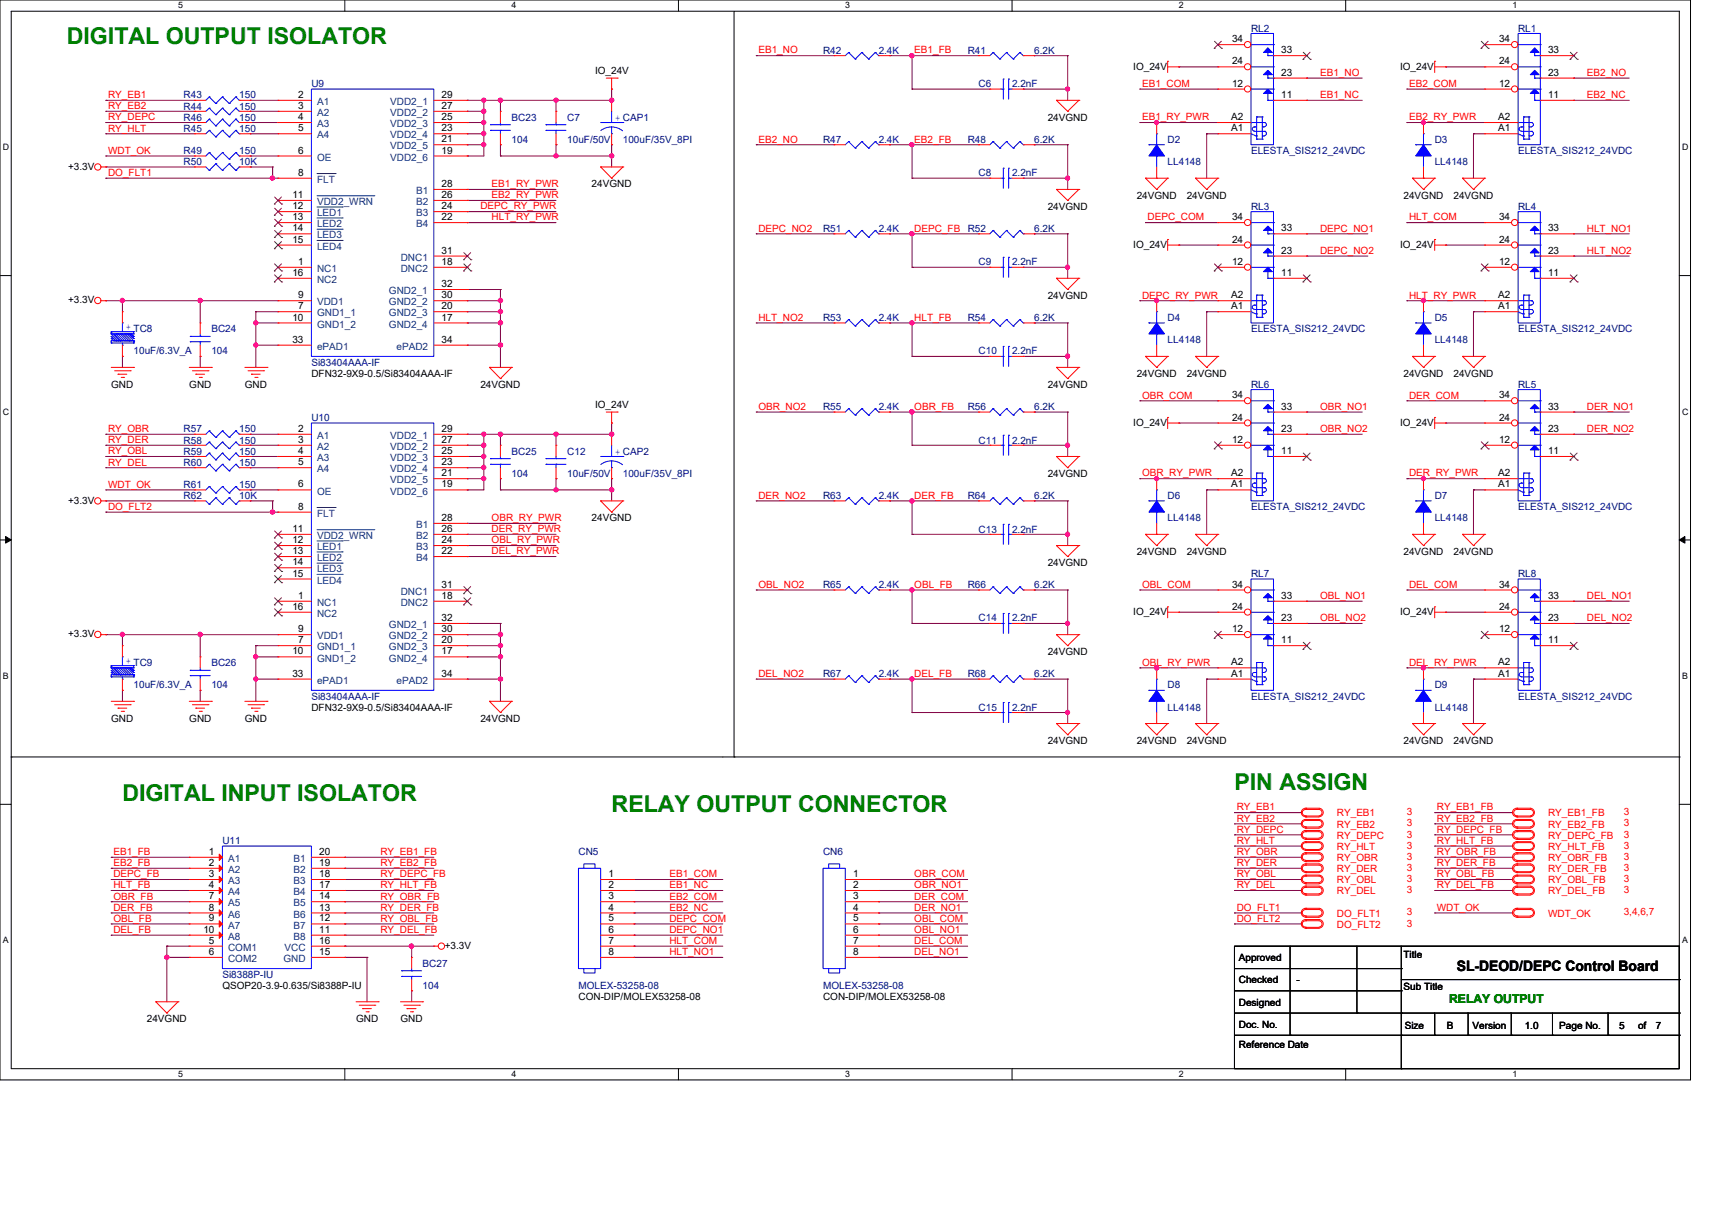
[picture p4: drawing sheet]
<svg xmlns="http://www.w3.org/2000/svg" width="297mm" height="210mm" viewBox="0 0 297 210" stroke-linecap="round" stroke-linejoin="round" font-family="sans-serif">
<defs><g id="words">
<g font-size="4" fill="#008000">
<text x="11.6" y="7.6">DIGITAL OUTPUT ISOLATOR</text>
<text x="214.1" y="136.9">PIN ASSIGN</text>
<text x="21.2" y="138.8">DIGITAL INPUT ISOLATOR</text>
<text x="106.1" y="140.7">RELAY OUTPUT CONNECTOR</text>
</g>
<text font-size="2.5" x="252.6" y="168.3">SL-DEOD/DEPC Control Board</text>
<text font-size="2.1" fill="#008000" x="251.3" y="173.9">RELAY OUTPUT</text>
<g font-size="1.7" fill="#000080">
<text x="216.9" y="5.5">RL2</text>
<text x="263.2" y="5.5">RL1</text>
<text x="142.7" y="9.4">R42</text>
<text x="152.4" y="9.4">2.4K</text>
<text x="167.8" y="9.4">R41</text>
<text x="179.3" y="9.4">6.2K</text>
<text x="31.8" y="17.1">R43</text>
<text x="41.5" y="17.1">150</text>
<text x="54" y="15.1">U9</text>
<text x="169.7" y="15.1">C6</text>
<text x="175.5" y="15.1">2.2nF</text>
<text x="31.8" y="20.9">R46</text>
<text x="31.8" y="19">R44</text>
<text x="31.8" y="22.8">R45</text>
<text x="41.5" y="20.9">150</text>
<text x="41.5" y="19">150</text>
<text x="41.5" y="22.8">150</text>
<text x="88.7" y="20.9">BC23</text>
<text x="98.4" y="20.9">C7</text>
<text x="31.8" y="26.7">R49</text>
<text x="31.8" y="28.6">R50</text>
<text x="41.5" y="26.7">150</text>
<text x="41.5" y="28.6">10K</text>
<text x="88.7" y="24.8">104</text>
<text x="98.4" y="24.8">10uF/50V</text>
<text x="108" y="24.8">100uF/35V_8PI</text>
<text x="142.7" y="24.8">R47</text>
<text x="152.4" y="24.8">2.4K</text>
<text x="167.8" y="24.8">R48</text>
<text x="179.3" y="24.8">6.2K</text>
<text x="202.5" y="24.8">D2</text>
<text x="202.5" y="28.6">LL4148</text>
<text x="216.9" y="26.7">ELESTA_SIS212_24VDC</text>
<text x="248.8" y="24.8">D3</text>
<text x="248.8" y="28.6">LL4148</text>
<text x="263.2" y="26.7">ELESTA_SIS212_24VDC</text>
<text x="169.7" y="30.5">C8</text>
<text x="175.5" y="30.5">2.2nF</text>
<text x="142.7" y="40.2">R51</text>
<text x="152.4" y="40.2">2.4K</text>
<text x="167.8" y="40.2">R52</text>
<text x="179.3" y="40.2">6.2K</text>
<text x="216.9" y="36.3">RL3</text>
<text x="263.2" y="36.3">RL4</text>
<text x="169.7" y="46">C9</text>
<text x="175.5" y="46">2.2nF</text>
<text x="36.7" y="57.6">BC24</text>
<text x="142.7" y="55.6">R53</text>
<text x="152.4" y="55.6">2.4K</text>
<text x="167.8" y="55.6">R54</text>
<text x="179.3" y="55.6">6.2K</text>
<text x="202.5" y="55.6">D4</text>
<text x="202.5" y="59.5">LL4148</text>
<text x="216.9" y="57.6">ELESTA_SIS212_24VDC</text>
<text x="248.8" y="55.6">D5</text>
<text x="248.8" y="59.5">LL4148</text>
<text x="263.2" y="57.6">ELESTA_SIS212_24VDC</text>
<text x="23.2" y="61.4">10uF/6.3V_A</text>
<text x="36.7" y="61.4">104</text>
<text x="54" y="63.4">Si83404AAA-IF</text>
<text x="169.7" y="61.4">C10</text>
<text x="175.5" y="61.4">2.2nF</text>
<text x="142.7" y="71.1">R55</text>
<text x="152.4" y="71.1">2.4K</text>
<text x="167.8" y="71.1">R56</text>
<text x="179.3" y="71.1">6.2K</text>
<text x="216.9" y="67.2">RL6</text>
<text x="263.2" y="67.2">RL5</text>
<text x="31.8" y="74.9">R57</text>
<text x="31.8" y="76.9">R58</text>
<text x="41.5" y="74.9">150</text>
<text x="41.5" y="76.9">150</text>
<text x="54" y="73">U10</text>
<text x="169.7" y="76.9">C11</text>
<text x="175.5" y="76.9">2.2nF</text>
<text x="31.8" y="78.8">R59</text>
<text x="31.8" y="80.7">R60</text>
<text x="41.5" y="78.8">150</text>
<text x="41.5" y="80.7">150</text>
<text x="88.7" y="78.8">BC25</text>
<text x="88.7" y="82.7">104</text>
<text x="98.4" y="78.8">C12</text>
<text x="98.4" y="82.7">10uF/50V</text>
<text x="108" y="82.7">100uF/35V_8PI</text>
<text x="31.8" y="84.6">R61</text>
<text x="31.8" y="86.5">R62</text>
<text x="41.5" y="84.6">150</text>
<text x="41.5" y="86.5">10K</text>
<text x="142.7" y="86.5">R63</text>
<text x="152.4" y="86.5">2.4K</text>
<text x="167.8" y="86.5">R64</text>
<text x="179.3" y="86.5">6.2K</text>
<text x="202.5" y="86.5">D6</text>
<text x="216.9" y="88.4">ELESTA_SIS212_24VDC</text>
<text x="248.8" y="86.5">D7</text>
<text x="263.2" y="88.4">ELESTA_SIS212_24VDC</text>
<text x="169.7" y="92.3">C13</text>
<text x="175.5" y="92.3">2.2nF</text>
<text x="202.5" y="90.4">LL4148</text>
<text x="248.8" y="90.4">LL4148</text>
<text x="142.7" y="102">R65</text>
<text x="152.4" y="102">2.4K</text>
<text x="167.8" y="102">R66</text>
<text x="179.3" y="102">6.2K</text>
<text x="216.9" y="100">RL7</text>
<text x="263.2" y="100">RL8</text>
<text x="169.7" y="107.7">C14</text>
<text x="175.5" y="107.7">2.2nF</text>
<text x="23.2" y="119.3">10uF/6.3V_A</text>
<text x="36.7" y="115.5">BC26</text>
<text x="36.7" y="119.3">104</text>
<text x="142.7" y="117.4">R67</text>
<text x="152.4" y="117.4">2.4K</text>
<text x="167.8" y="117.4">R68</text>
<text x="179.3" y="117.4">6.2K</text>
<text x="202.5" y="119.3">D8</text>
<text x="248.8" y="119.3">D9</text>
<text x="54" y="121.3">Si83404AAA-IF</text>
<text x="169.7" y="123.2">C15</text>
<text x="175.5" y="123.2">2.2nF</text>
<text x="202.5" y="123.2">LL4148</text>
<text x="216.9" y="121.3">ELESTA_SIS212_24VDC</text>
<text x="248.8" y="123.2">LL4148</text>
<text x="263.2" y="121.3">ELESTA_SIS212_24VDC</text>
<text x="38.6" y="146.3">U11</text>
<text x="100.3" y="148.3">CN5</text>
<text x="142.7" y="148.3">CN6</text>
<text x="73.3" y="167.5">BC27</text>
<text x="38.6" y="169.5">Si8388P-IU</text>
<text x="73.3" y="171.4">104</text>
<text x="100.3" y="171.4">MOLEX-53258-08</text>
<text x="142.7" y="171.4">MOLEX-53258-08</text>
</g>
<g font-size="1.7" fill="#f00">
<text x="131.5" y="9.3">EB1_NO</text>
<text x="158.5" y="9.3">EB1_FB</text>
<text x="18.7" y="17">RY_EB1</text>
<text x="198" y="15.1">EB1_COM</text>
<text x="228.9" y="13.2">EB1_NO</text>
<text x="228.9" y="17">EB1_NC</text>
<text x="244.3" y="15.1">EB2_COM</text>
<text x="275.2" y="13.2">EB2_NO</text>
<text x="275.2" y="17">EB2_NC</text>
<text x="18.7" y="22.8">RY_HLT</text>
<text x="18.7" y="20.9">RY_DEPC</text>
<text x="18.7" y="18.9">RY_EB2</text>
<text x="198" y="20.9">EB1_RY_PWR</text>
<text x="244.3" y="20.9">EB2_RY_PWR</text>
<text x="18.7" y="26.7">WDT_OK</text>
<text x="131.5" y="24.7">EB2_NO</text>
<text x="158.5" y="24.7">EB2_FB</text>
<text x="18.7" y="30.5">DO_FLT1</text>
<text x="85.3" y="32.5">EB1_RY_PWR</text>
<text x="85.3" y="34.4">EB2_RY_PWR</text>
<text x="83.3" y="36.3">DEPC_RY_PWR</text>
<text x="85.3" y="38.2">HLT_RY_PWR</text>
<text x="131.5" y="40.2">DEPC_NO2</text>
<text x="158.5" y="40.2">DEPC_FB</text>
<text x="199" y="38.2">DEPC_COM</text>
<text x="228.9" y="40.2">DEPC_NO1</text>
<text x="244.3" y="38.2">HLT_COM</text>
<text x="275.2" y="40.2">HLT_NO1</text>
<text x="228.9" y="44">DEPC_NO2</text>
<text x="275.2" y="44">HLT_NO2</text>
<text x="198" y="51.7">DEPC_RY_PWR</text>
<text x="244.3" y="51.7">HLT_RY_PWR</text>
<text x="131.5" y="55.6">HLT_NO2</text>
<text x="158.5" y="55.6">HLT_FB</text>
<text x="131.5" y="71">OBR_NO2</text>
<text x="158.5" y="71">OBR_FB</text>
<text x="198" y="69.1">OBR_COM</text>
<text x="228.9" y="71">OBR_NO1</text>
<text x="244.3" y="69.1">DER_COM</text>
<text x="275.2" y="71">DER_NO1</text>
<text x="18.7" y="76.8">RY_DER</text>
<text x="18.7" y="74.9">RY_OBR</text>
<text x="228.9" y="74.9">OBR_NO2</text>
<text x="275.2" y="74.9">DER_NO2</text>
<text x="18.7" y="80.7">RY_DEL</text>
<text x="18.7" y="78.7">RY_OBL</text>
<text x="198" y="82.6">OBR_RY_PWR</text>
<text x="244.3" y="82.6">DER_RY_PWR</text>
<text x="18.7" y="84.5">WDT_OK</text>
<text x="18.7" y="88.4">DO_FLT2</text>
<text x="131.5" y="86.4">DER_NO2</text>
<text x="158.5" y="86.4">DER_FB</text>
<text x="85.3" y="90.3">OBR_RY_PWR</text>
<text x="85.3" y="92.2">DER_RY_PWR</text>
<text x="85.3" y="94.2">OBL_RY_PWR</text>
<text x="85.3" y="96.1">DEL_RY_PWR</text>
<text x="131.5" y="101.9">OBL_NO2</text>
<text x="158.5" y="101.9">OBL_FB</text>
<text x="198" y="101.9">OBL_COM</text>
<text x="244.3" y="101.9">DEL_COM</text>
<text x="228.9" y="107.7">OBL_NO2</text>
<text x="228.9" y="103.8">OBL_NO1</text>
<text x="275.2" y="107.7">DEL_NO2</text>
<text x="275.2" y="103.8">DEL_NO1</text>
<text x="131.5" y="117.3">DEL_NO2</text>
<text x="158.5" y="117.3">DEL_FB</text>
<text x="198" y="115.4">OBL_RY_PWR</text>
<text x="244.3" y="115.4">DEL_RY_PWR</text>
<text x="214.4" y="140.5">RY_EB1</text>
<text x="214.4" y="142.4">RY_EB2</text>
<text x="231.8" y="143.4">RY_EB2</text>
<text x="231.8" y="141.5">RY_EB1</text>
<text x="244" y="143.2">3</text>
<text x="244" y="141.3">3</text>
<text x="249.2" y="140.5">RY_EB1_FB</text>
<text x="249.2" y="142.4">RY_EB2_FB</text>
<text x="268.4" y="143.4">RY_EB2_FB</text>
<text x="268.4" y="141.5">RY_EB1_FB</text>
<text x="281.5" y="143.2">3</text>
<text x="281.5" y="141.3">3</text>
<text x="19.7" y="148.2">EB1_FB</text>
<text x="66" y="148.2">RY_EB1_FB</text>
<text x="214.4" y="144.3">RY_DEPC</text>
<text x="214.4" y="146.3">RY_HLT</text>
<text x="214.4" y="148.2">RY_OBR</text>
<text x="231.8" y="147.3">RY_HLT</text>
<text x="231.8" y="149.2">RY_OBR</text>
<text x="231.8" y="145.4">RY_DEPC</text>
<text x="244" y="147.1">3</text>
<text x="244" y="149">3</text>
<text x="244" y="145.2">3</text>
<text x="249.2" y="144.3">RY_DEPC_FB</text>
<text x="249.2" y="146.3">RY_HLT_FB</text>
<text x="249.2" y="148.2">RY_OBR_FB</text>
<text x="268.4" y="147.3">RY_HLT_FB</text>
<text x="268.4" y="149.2">RY_OBR_FB</text>
<text x="268.4" y="145.4">RY_DEPC_FB</text>
<text x="281.5" y="147.1">3</text>
<text x="281.5" y="149">3</text>
<text x="281.5" y="145.2">3</text>
<text x="19.7" y="150.1">EB2_FB</text>
<text x="19.7" y="152.1">DEPC_FB</text>
<text x="19.7" y="154">HLT_FB</text>
<text x="19.7" y="155.9">OBR_FB</text>
<text x="66" y="150.1">RY_EB2_FB</text>
<text x="66" y="152.1">RY_DEPC_FB</text>
<text x="66" y="154">RY_HLT_FB</text>
<text x="66" y="155.9">RY_OBR_FB</text>
<text x="116.1" y="154">EB1_NC</text>
<text x="116.1" y="152.1">EB1_COM</text>
<text x="116.1" y="155.9">EB2_COM</text>
<text x="158.5" y="152.1">OBR_COM</text>
<text x="158.5" y="154">OBR_NO1</text>
<text x="158.5" y="155.9">DER_COM</text>
<text x="214.4" y="150.1">RY_DER</text>
<text x="214.4" y="152.1">RY_OBL</text>
<text x="214.4" y="154">RY_DEL</text>
<text x="231.8" y="151.1">RY_DER</text>
<text x="231.8" y="153.1">RY_OBL</text>
<text x="231.8" y="155">RY_DEL</text>
<text x="244" y="151">3</text>
<text x="244" y="152.9">3</text>
<text x="244" y="154.8">3</text>
<text x="249.2" y="150.1">RY_DER_FB</text>
<text x="249.2" y="152.1">RY_OBL_FB</text>
<text x="249.2" y="154">RY_DEL_FB</text>
<text x="268.4" y="153.1">RY_OBL_FB</text>
<text x="268.4" y="151.1">RY_DER_FB</text>
<text x="268.4" y="155">RY_DEL_FB</text>
<text x="281.5" y="152.9">3</text>
<text x="281.5" y="151">3</text>
<text x="281.5" y="154.8">3</text>
<text x="19.7" y="157.9">DER_FB</text>
<text x="19.7" y="159.8">OBL_FB</text>
<text x="19.7" y="161.7">DEL_FB</text>
<text x="66" y="159.8">RY_OBL_FB</text>
<text x="66" y="161.7">RY_DEL_FB</text>
<text x="66" y="157.9">RY_DER_FB</text>
<text x="116.1" y="157.9">EB2_NC</text>
<text x="116.1" y="159.8">DEPC_COM</text>
<text x="116.1" y="161.7">DEPC_NO1</text>
<text x="158.5" y="159.8">OBL_COM</text>
<text x="158.5" y="161.7">OBL_NO1</text>
<text x="158.5" y="157.9">DER_NO1</text>
<text x="214.4" y="157.9">DO_FLT1</text>
<text x="214.4" y="159.8">DO_FLT2</text>
<text x="231.8" y="158.9">DO_FLT1</text>
<text x="231.8" y="160.8">DO_FLT2</text>
<text x="244" y="158.7">3</text>
<text x="244" y="160.6">3</text>
<text x="249.2" y="157.9">WDT_OK</text>
<text x="268.4" y="158.9">WDT_OK</text>
<text x="281.5" y="158.7">3,4,6,7</text>
<text x="116.1" y="163.6">HLT_COM</text>
<text x="116.1" y="165.6">HLT_NO1</text>
<text x="158.5" y="165.6">DEL_NO1</text>
<text x="158.5" y="163.6">DEL_COM</text>
</g>
<g font-size="1.7">
<text x="213.6" y="11.2">24</text>
<text x="213.6" y="7.3">34</text>
<text x="222.2" y="9.2">33</text>
<text x="259.9" y="11.2">24</text>
<text x="259.9" y="7.3">34</text>
<text x="268.4" y="9.2">33</text>
<text x="51.7" y="17">2</text>
<text x="76.6" y="17">29</text>
<text x="103.2" y="12.8">IO_24V</text>
<text x="196.5" y="12.1">IO_24V</text>
<text x="213.6" y="15">12</text>
<text x="222.2" y="13.1">23</text>
<text x="222.2" y="17">11</text>
<text x="242.8" y="12.1">IO_24V</text>
<text x="259.9" y="15">12</text>
<text x="268.4" y="13.1">23</text>
<text x="268.4" y="17">11</text>
<text x="51.7" y="20.8">4</text>
<text x="51.7" y="22.8">5</text>
<text x="51.7" y="18.9">3</text>
<text x="76.6" y="22.8">23</text>
<text x="76.6" y="20.8">25</text>
<text x="76.6" y="18.9">27</text>
<text x="181.7" y="20.9">24VGND</text>
<text x="213.5" y="22.8">A1</text>
<text x="213.5" y="20.8">A2</text>
<text x="259.8" y="22.8">A1</text>
<text x="259.8" y="20.8">A2</text>
<text x="11.8" y="29.4">+3.3V</text>
<text x="51.7" y="26.6">6</text>
<text x="76.6" y="26.6">19</text>
<text x="76.6" y="24.7">21</text>
<text x="50.7" y="34.3">11</text>
<text x="51.7" y="30.5">8</text>
<text x="76.6" y="34.3">26</text>
<text x="76.6" y="32.4">28</text>
<text x="102.6" y="32.5">24VGND</text>
<text x="197.1" y="34.4">24VGND</text>
<text x="205.8" y="34.4">24VGND</text>
<text x="243.4" y="34.4">24VGND</text>
<text x="252" y="34.4">24VGND</text>
<text x="50.7" y="38.2">13</text>
<text x="50.7" y="36.3">12</text>
<text x="50.7" y="40.1">14</text>
<text x="76.6" y="38.2">22</text>
<text x="76.6" y="36.3">24</text>
<text x="181.7" y="36.3">24VGND</text>
<text x="213.6" y="38.2">34</text>
<text x="222.2" y="40.1">33</text>
<text x="259.9" y="38.2">34</text>
<text x="268.4" y="40.1">33</text>
<text x="50.7" y="47.8">16</text>
<text x="50.7" y="42.1">15</text>
<text x="51.7" y="45.9">1</text>
<text x="76.6" y="45.9">18</text>
<text x="76.6" y="44">31</text>
<text x="196.5" y="42.9">IO_24V</text>
<text x="213.6" y="42.1">24</text>
<text x="213.6" y="45.9">12</text>
<text x="222.2" y="44">23</text>
<text x="222.2" y="47.8">11</text>
<text x="242.8" y="42.9">IO_24V</text>
<text x="259.9" y="42.1">24</text>
<text x="259.9" y="45.9">12</text>
<text x="268.4" y="44">23</text>
<text x="268.4" y="47.8">11</text>
<text x="11.8" y="52.5">+3.3V</text>
<text x="51.7" y="53.6">7</text>
<text x="51.7" y="51.7">9</text>
<text x="76.6" y="53.6">20</text>
<text x="76.6" y="51.7">30</text>
<text x="76.6" y="49.8">32</text>
<text x="181.7" y="51.8">24VGND</text>
<text x="213.5" y="53.6">A1</text>
<text x="213.5" y="51.7">A2</text>
<text x="259.8" y="53.6">A1</text>
<text x="259.8" y="51.7">A2</text>
<text x="50.7" y="55.6">10</text>
<text x="50.7" y="59.4">33</text>
<text x="76.6" y="55.6">17</text>
<text x="76.6" y="59.4">34</text>
<text x="54" y="65.3">DFN32-9X9-0.5/Si83404AAA-IF</text>
<text x="197.1" y="65.3">24VGND</text>
<text x="205.8" y="65.3">24VGND</text>
<text x="243.4" y="65.3">24VGND</text>
<text x="252" y="65.3">24VGND</text>
<text x="19.3" y="67.2">GND</text>
<text x="32.8" y="67.2">GND</text>
<text x="42.5" y="67.2">GND</text>
<text x="83.3" y="67.2">24VGND</text>
<text x="103.2" y="70.7">IO_24V</text>
<text x="181.7" y="67.2">24VGND</text>
<text x="213.6" y="69.1">34</text>
<text x="222.2" y="71">33</text>
<text x="259.9" y="69.1">34</text>
<text x="268.4" y="71">33</text>
<text x="51.7" y="74.8">2</text>
<text x="51.7" y="76.8">3</text>
<text x="76.6" y="76.8">27</text>
<text x="76.6" y="74.8">29</text>
<text x="196.5" y="73.8">IO_24V</text>
<text x="213.6" y="72.9">24</text>
<text x="213.6" y="76.8">12</text>
<text x="222.2" y="74.8">23</text>
<text x="242.8" y="73.8">IO_24V</text>
<text x="259.9" y="72.9">24</text>
<text x="259.9" y="76.8">12</text>
<text x="268.4" y="74.8">23</text>
<text x="51.7" y="78.7">4</text>
<text x="51.7" y="80.6">5</text>
<text x="76.6" y="82.5">21</text>
<text x="76.6" y="80.6">23</text>
<text x="76.6" y="78.7">25</text>
<text x="181.7" y="82.7">24VGND</text>
<text x="213.5" y="82.5">A2</text>
<text x="222.2" y="78.7">11</text>
<text x="259.8" y="82.5">A2</text>
<text x="268.4" y="78.7">11</text>
<text x="11.8" y="87.3">+3.3V</text>
<text x="51.7" y="84.5">6</text>
<text x="51.7" y="88.3">8</text>
<text x="76.6" y="84.5">19</text>
<text x="213.5" y="84.5">A1</text>
<text x="259.8" y="84.5">A1</text>
<text x="50.7" y="94.1">12</text>
<text x="50.7" y="92.2">11</text>
<text x="76.6" y="94.1">24</text>
<text x="76.6" y="92.2">26</text>
<text x="76.6" y="90.3">28</text>
<text x="102.6" y="90.4">24VGND</text>
<text x="50.7" y="96">13</text>
<text x="50.7" y="98">14</text>
<text x="50.7" y="99.9">15</text>
<text x="76.6" y="96">22</text>
<text x="76.6" y="101.8">31</text>
<text x="181.7" y="98.1">24VGND</text>
<text x="197.1" y="96.2">24VGND</text>
<text x="205.8" y="96.2">24VGND</text>
<text x="213.6" y="101.8">34</text>
<text x="243.4" y="96.2">24VGND</text>
<text x="252" y="96.2">24VGND</text>
<text x="259.9" y="101.8">34</text>
<text x="50.7" y="105.7">16</text>
<text x="51.7" y="103.8">1</text>
<text x="76.6" y="103.8">18</text>
<text x="76.6" y="107.6">32</text>
<text x="196.5" y="106.6">IO_24V</text>
<text x="213.6" y="105.7">24</text>
<text x="222.2" y="107.6">23</text>
<text x="222.2" y="103.8">33</text>
<text x="242.8" y="106.6">IO_24V</text>
<text x="259.9" y="105.7">24</text>
<text x="268.4" y="107.6">23</text>
<text x="268.4" y="103.8">33</text>
<text x="11.8" y="110.4">+3.3V</text>
<text x="50.7" y="113.4">10</text>
<text x="51.7" y="111.5">7</text>
<text x="51.7" y="109.6">9</text>
<text x="76.6" y="113.4">17</text>
<text x="76.6" y="111.5">20</text>
<text x="76.6" y="109.6">30</text>
<text x="181.7" y="113.5">24VGND</text>
<text x="213.6" y="109.6">12</text>
<text x="222.2" y="111.5">11</text>
<text x="259.9" y="109.6">12</text>
<text x="268.4" y="111.5">11</text>
<text x="50.7" y="117.3">33</text>
<text x="76.6" y="117.3">34</text>
<text x="213.5" y="117.3">A1</text>
<text x="213.5" y="115.3">A2</text>
<text x="259.8" y="117.3">A1</text>
<text x="259.8" y="115.3">A2</text>
<text x="19.3" y="125.1">GND</text>
<text x="32.8" y="125.1">GND</text>
<text x="42.5" y="125.1">GND</text>
<text x="54" y="123.2">DFN32-9X9-0.5/Si83404AAA-IF</text>
<text x="83.3" y="125.1">24VGND</text>
<text x="181.7" y="129">24VGND</text>
<text x="197.1" y="129">24VGND</text>
<text x="205.8" y="129">24VGND</text>
<text x="243.4" y="129">24VGND</text>
<text x="252" y="129">24VGND</text>
<text x="36.2" y="148.2">1</text>
<text x="55.4" y="148.2">20</text>
<text x="36.2" y="155.9">7</text>
<text x="36.2" y="150.1">2</text>
<text x="36.2" y="153.9">4</text>
<text x="36.2" y="152">3</text>
<text x="55.4" y="153.9">17</text>
<text x="55.4" y="155.9">14</text>
<text x="55.4" y="152">18</text>
<text x="55.4" y="150.1">19</text>
<text x="105.5" y="152">1</text>
<text x="105.5" y="153.9">2</text>
<text x="105.5" y="155.9">3</text>
<text x="147.9" y="152">1</text>
<text x="147.9" y="153.9">2</text>
<text x="147.9" y="155.9">3</text>
<text x="35.3" y="161.7">10</text>
<text x="36.2" y="159.7">9</text>
<text x="36.2" y="157.8">8</text>
<text x="55.4" y="157.8">13</text>
<text x="55.4" y="159.7">12</text>
<text x="55.4" y="161.7">11</text>
<text x="105.5" y="157.8">4</text>
<text x="105.5" y="159.7">5</text>
<text x="105.5" y="161.7">6</text>
<text x="147.9" y="157.8">4</text>
<text x="147.9" y="159.7">5</text>
<text x="147.9" y="161.7">6</text>
<text x="36.2" y="165.5">6</text>
<text x="36.2" y="163.6">5</text>
<text x="55.4" y="163.6">16</text>
<text x="55.4" y="165.5">15</text>
<text x="77.1" y="164.5">+3.3V</text>
<text x="105.5" y="163.6">7</text>
<text x="105.5" y="165.5">8</text>
<text x="147.9" y="163.6">7</text>
<text x="147.9" y="165.5">8</text>
<text x="214.8" y="166.6">Approved</text>
<text x="243.4" y="166">Title</text>
<text x="38.6" y="171.4">QSOP20-3.9-0.635/Si8388P-IU</text>
<text x="100.3" y="173.3">CON-DIP/MOLEX53258-08</text>
<text x="142.7" y="173.3">CON-DIP/MOLEX53258-08</text>
<text x="214.8" y="170.4">Checked</text>
<text x="224.8" y="170.4">-</text>
<text x="243.4" y="171.6">Sub Title</text>
<text x="25.5" y="177.2">24VGND</text>
<text x="61.7" y="177.2">GND</text>
<text x="69.4" y="177.2">GND</text>
<text x="214.8" y="178.2">Doc. No.</text>
<text x="214.8" y="174.3">Designed</text>
<text x="243.6" y="178.3">Size</text>
<text x="250.9" y="178.3">B</text>
<text x="255.3" y="178.3">Version</text>
<text x="264.4" y="178.3">1.0</text>
<text x="270.4" y="178.3">Page No.</text>
<text x="280.8" y="178.3">5</text>
<text x="284" y="178.3">of</text>
<text x="287.1" y="178.3">7</text>
<text x="214.8" y="181.6">Reference Date</text>
</g>
<g font-size="1.7" fill="#004080">
<text x="55" y="18.2">A1</text>
<text x="55" y="22">A3</text>
<text x="55" y="24">A4</text>
<text x="55" y="20.1">A2</text>
<text x="67.7" y="24">VDD2_4</text>
<text x="67.7" y="22">VDD2_3</text>
<text x="67.7" y="20.1">VDD2_2</text>
<text x="67.7" y="18.2">VDD2_1</text>
<text x="55" y="27.8">OE</text>
<text x="67.7" y="27.8">VDD2_6</text>
<text x="67.7" y="25.9">VDD2_5</text>
<text x="55" y="35.5">VDD2_WRN</text>
<text x="55" y="31.7">FLT</text>
<text x="72.1" y="35.5">B2</text>
<text x="72.1" y="33.6">B1</text>
<text x="55" y="39.4">LED2</text>
<text x="55" y="37.5">LED1</text>
<text x="55" y="41.3">LED3</text>
<text x="72.1" y="39.4">B4</text>
<text x="72.1" y="37.5">B3</text>
<text x="55" y="47.1">NC1</text>
<text x="55" y="43.3">LED4</text>
<text x="69.5" y="47.1">DNC2</text>
<text x="69.5" y="45.2">DNC1</text>
<text x="55" y="52.9">VDD1</text>
<text x="55" y="49">NC2</text>
<text x="67.4" y="52.9">GND2_2</text>
<text x="67.4" y="51">GND2_1</text>
<text x="55" y="54.8">GND1_1</text>
<text x="55" y="56.8">GND1_2</text>
<text x="67.4" y="56.8">GND2_4</text>
<text x="67.4" y="54.8">GND2_3</text>
<text x="55" y="60.6">ePAD1</text>
<text x="68.8" y="60.6">ePAD2</text>
<text x="55" y="76.1">A1</text>
<text x="55" y="78">A2</text>
<text x="67.7" y="78">VDD2_2</text>
<text x="67.7" y="76.1">VDD2_1</text>
<text x="55" y="79.9">A3</text>
<text x="55" y="81.9">A4</text>
<text x="67.7" y="83.8">VDD2_5</text>
<text x="67.7" y="81.9">VDD2_4</text>
<text x="67.7" y="79.9">VDD2_3</text>
<text x="55" y="85.7">OE</text>
<text x="55" y="89.6">FLT</text>
<text x="67.7" y="85.7">VDD2_6</text>
<text x="55" y="95.4">LED1</text>
<text x="55" y="93.4">VDD2_WRN</text>
<text x="72.1" y="95.4">B3</text>
<text x="72.1" y="93.4">B2</text>
<text x="72.1" y="91.5">B1</text>
<text x="55" y="97.3">LED2</text>
<text x="55" y="99.2">LED3</text>
<text x="55" y="101.2">LED4</text>
<text x="72.1" y="97.3">B4</text>
<text x="55" y="105">NC1</text>
<text x="55" y="106.9">NC2</text>
<text x="69.5" y="105">DNC2</text>
<text x="69.5" y="103.1">DNC1</text>
<text x="55" y="112.7">GND1_1</text>
<text x="55" y="110.8">VDD1</text>
<text x="67.4" y="112.7">GND2_3</text>
<text x="67.4" y="110.8">GND2_2</text>
<text x="67.4" y="108.9">GND2_1</text>
<text x="55" y="114.7">GND1_2</text>
<text x="55" y="118.5">ePAD1</text>
<text x="67.4" y="114.7">GND2_4</text>
<text x="68.8" y="118.5">ePAD2</text>
<text x="39.5" y="149.4">A1</text>
<text x="50.9" y="149.4">B1</text>
<text x="39.5" y="151.3">A2</text>
<text x="39.5" y="155.2">A4</text>
<text x="39.5" y="153.2">A3</text>
<text x="50.9" y="155.2">B4</text>
<text x="50.9" y="153.2">B3</text>
<text x="50.9" y="151.3">B2</text>
<text x="39.5" y="157.1">A5</text>
<text x="39.5" y="160.9">A7</text>
<text x="39.5" y="159">A6</text>
<text x="50.9" y="159">B6</text>
<text x="50.9" y="160.9">B7</text>
<text x="50.9" y="157.1">B5</text>
<text x="39.5" y="166.7">COM2</text>
<text x="39.5" y="164.8">COM1</text>
<text x="39.5" y="162.9">A8</text>
<text x="49.1" y="166.7">GND</text>
<text x="49.3" y="164.8">VCC</text>
<text x="50.9" y="162.9">B8</text>
</g>
<g font-size="1.7" fill="#00f">
<text x="106.6" y="20.9">+ CAP1</text>
<text x="21.8" y="57.2">+ TC8</text>
<text x="106.6" y="78.8">+ CAP2</text>
<text x="21.8" y="115">+ TC9</text>
</g>
<g font-size="1.5">
<text x="30.9" y="1.4">5</text>
<text x="88.7" y="1.4">4</text>
<text x="146.6" y="1.4">3</text>
<text x="204.4" y="1.4">2</text>
<text x="262.3" y="1.4">1</text>
<text x=".5" y="26.1">D</text>
<text x="291.7" y="26.1">D</text>
<text x=".5" y="71.9">C</text>
<text x="291.7" y="71.9">C</text>
<text x=".5" y="117.7">B</text>
<text x="291.7" y="117.7">B</text>
<text x=".5" y="163.5">A</text>
<text x="291.7" y="163.5">A</text>
<text x="30.9" y="186.7">5</text>
<text x="88.7" y="186.7">4</text>
<text x="146.6" y="186.7">3</text>
<text x="204.4" y="186.7">2</text>
<text x="262.3" y="186.7">1</text>
</g>
</g></defs>
<g fill="none" stroke="#000" stroke-width=".17">
<path d="M0 0h293.1v187.2h-293.1zM1.9 1.9h289.3v183.3h-289.3zM59.8 0v1.9M117.6 0v1.9M127.3 1.9v129.3M175.5 0v1.9M233.3 0v1.9M0 47.8h1.9M291.2 47.8h1.9M0 93.6h1.9M291.2 93.6h1.9M0 139.4h1.9"/>
<path d="M1.9 131.2h.1M1.9 131.2h289.3M127.3 131.2h.1M291.2 131.2h.1M291.2 139.4h1.9M214.1 164h77.1v21.2h-77.1zM214.1 171.7h28.9M214.1 175.6h77.1M214.1 179.4h77.1M214.1 167.9h28.9M223.7 179.4h.1M223.7 164v15.4"/>
<path d="M235.3 175.6h.1M235.3 164v11.6M243 171.7h.1M243 175.6h.1M243 179.4h.1M243 167.9h.1M243 164v21.2M243 169.8h48.2M248.8 179.4h.1M248.8 175.6v3.8M254.6 179.4h.1M254.6 175.6v3.8"/>
<path d="M262.1 179.4h.1M262.1 175.6v3.8M269.2 179.4h.1M269.2 175.6v3.8M278.8 179.4h.1M278.8 175.6v3.8M291.2 169.8h.1M291.2 175.6h.1M291.2 179.4h.1M59.8 185.2v2M117.6 185.2v2M175.5 185.2v2"/>
<path d="M233.3 185.2v2M243 185.2h.1"/>
</g>
<path d="M1 93l.9 .6-.9 .5zM291.2 93.6l1-.6v1.1z" fill="#000" stroke="#000" stroke-width=".17"/>
<g fill="none" stroke="#800040" stroke-width=".17">
<path d="M18.4 19.3h.1M18.4 17.4h.1M18.4 19.3h15.3M18.4 17.4h15.3M43.4 17.4h.1M43.4 19.3h.1M43.4 19.3h4.8M43.4 17.4h4.8M81 19.3h.1M81 17.4h.1M81 19.3h2.9M83.9 19.3h.1"/>
<path d="M83.9 17.4h.1M83.9 17.4v9.6h-2.9M86.8 17.4h.1M86.8 17.4v1.9M96.4 17.4h.1M96.4 17.4v1.9M106.1 15.4h.1M106.1 15.4v2h-25.1M131.1 9.6h.1M131.1 9.6h13.5M154.3 9.6h.1M154.3 9.6h15.4"/>
<path d="M158.2 9.6h.1M158.2 15.4h.1M158.2 15.4h13.4M158.2 9.6v5.8M177.4 15.4h.1M177.4 15.4h7.7M179.3 9.6h.1M179.3 9.6h5.8M185.1 15.4h.1M185.1 9.6h.1M185.1 9.6v7.8M197.6 15.4h.1"/>
<path d="M197.6 15.4h13.6M204.4 11.6h.1M204.4 11.6h6.8M226.6 13.5h.1M226.6 17.4h.1M226.6 17.4h9.6M226.6 13.5h9.6M244 15.4h.1M244 15.4h13.4M250.7 11.6h.1M250.7 11.6h6.7M272.9 13.5h.1"/>
<path d="M272.9 17.4h.1M272.9 17.4h9.6M272.9 13.5h9.6M18.4 23.2h.1M18.4 21.2h.1M18.4 27h.1M18.4 30.9h.1M18.4 28.9h.1M18.4 27h15.3M18.4 21.2h15.3M18.4 23.2h15.3M18.4 30.9h29.8"/>
<path d="M18.4 28.9h15.3M43.4 21.2h.1M43.4 23.2h.1M43.4 27h.1M43.4 28.9h.1M43.4 27h4.8M43.4 21.2h4.8M43.4 23.2h4.8M43.4 28.9h3.9M47.3 30.9h.1M47.3 28.9h.1M47.3 28.9v2"/>
<path d="M81 27h.1M81 21.2h.1M81 25.1h.1M81 32.8h.1M81 34.7h.1M81 36.7h.1M81 38.6h.1M81 23.2h.1M81 21.2h2.9M81 25.1h2.9M81 23.2h2.9M81 32.8h15.4"/>
<path d="M81 34.7h15.4M81 36.7h15.4M81 38.6h15.4M83.9 25.1h.1M83.9 23.2h.1M83.9 21.2h.1M86.8 25.1h.1M86.8 27h.1M86.8 27h19.3M86.8 25.1v1.9M96.4 27h.1M96.4 25.1h.1"/>
<path d="M96.4 25.1v1.9M106.1 27h.1M106.1 25.1h.1M106.1 25.1v3.8M131.1 25.1h.1M131.1 25.1h13.5M154.3 25.1h.1M154.3 25.1h15.4M158.2 25.1h.1M158.2 30.9h.1M158.2 25.1v5.8M158.2 30.9h13.4"/>
<path d="M177.4 30.9h.1M177.4 30.9h7.7M179.3 25.1h.1M179.3 25.1h5.8M185.1 30.9h.1M185.1 25.1h.1M185.1 25.1v7.7M197.6 21.2h.1M197.6 21.2h13.6M198.6 38.6h.1M198.6 38.6h12.6M200.6 21.2h.1"/>
<path d="M209.2 23.2h.1M209.2 23.2h2M209.2 23.2v7.7M244 38.6h.1M244 21.2h.1M244 21.2h13.4M244 38.6h13.4M246.8 21.2h.1M255.5 23.2h.1M255.5 23.2h1.9M255.5 23.2v7.7M18.4 52.1h.1"/>
<path d="M18.4 52.1h29.8M21.2 52.1h.1M21.2 52.1v1.9M34.7 52.1h.1M34.7 52.1v3.9M44.4 59.8h.1M44.4 56h.1M44.4 54h.1M44.4 59.8h3.8M44.4 54v9.7M44.4 56h3.8M44.4 54h3.8"/>
<path d="M81 59.8h.1M81 50.2h.1M81 52.1h.1M81 54h.1M81 56h.1M81 59.8h5.8M81 56h5.8M81 52.1h5.8M81 54h5.8M81 50.2h5.8M86.8 59.8h.1M86.8 50.2h.1"/>
<path d="M86.8 54h.1M86.8 52.1h.1M86.8 56h.1M86.8 50.2v13.5M131.1 56h.1M131.1 40.5h.1M131.1 56h13.5M131.1 40.5h13.5M154.3 56h.1M154.3 40.5h.1M154.3 56h15.4M154.3 40.5h15.4"/>
<path d="M158.2 56h.1M158.2 40.5h.1M158.2 46.3h.1M158.2 40.5v5.8M158.2 56v5.8M158.2 46.3h13.4M177.4 46.3h.1M177.4 46.3h7.7M179.3 56h.1M179.3 40.5h.1M179.3 56h5.8M179.3 40.5h5.8"/>
<path d="M185.1 56h.1M185.1 46.3h.1M185.1 40.5h.1M185.1 40.5v7.7M185.1 56v7.7M197.6 52.1h.1M197.6 52.1h13.6M200.6 52.1h.1M204.4 42.5h.1M204.4 42.5h6.8M209.2 54h.1M209.2 54v7.8"/>
<path d="M209.2 54h2M226.6 44.4h.1M226.6 40.5h.1M226.6 44.4h10.6M226.6 40.5h10.6M244 52.1h.1M244 52.1h13.4M246.8 52.1h.1M250.7 42.5h.1M250.7 42.5h6.7M255.5 54h.1M255.5 54v7.8"/>
<path d="M255.5 54h1.9M272.9 44.4h.1M272.9 40.5h.1M272.9 44.4h9.6M272.9 40.5h9.6M18.4 79.1h.1M18.4 77.2h.1M18.4 75.3h.1M18.4 77.2h15.3M18.4 79.1h15.3M18.4 75.3h15.3M21.2 61.8h.1"/>
<path d="M21.2 61.8v1.9M34.7 61.8h.1M34.7 61.8v1.9M43.4 75.3h.1M43.4 77.2h.1M43.4 79.1h.1M43.4 77.2h4.8M43.4 79.1h4.8M43.4 75.3h4.8M81 77.2h.1M81 79.1h.1M81 75.3h.1"/>
<path d="M81 77.2h2.9M81 79.1h2.9M83.9 77.2h.1M83.9 79.1h.1M83.9 75.3h.1M83.9 75.3v9.6h-2.9M86.8 75.3h.1M86.8 75.3v1.9M96.4 75.3h.1M96.4 75.3v1.9M106.1 73.3h.1M106.1 73.3v2h-25.1"/>
<path d="M131.1 71.4h.1M131.1 71.4h13.5M154.3 71.4h.1M154.3 71.4h15.4M158.2 71.4h.1M158.2 77.2h.1M158.2 61.8h.1M158.2 77.2h13.4M158.2 71.4v5.8M158.2 61.8h13.4M177.4 77.2h.1M177.4 61.8h.1"/>
<path d="M177.4 77.2h7.7M177.4 61.8h7.7M179.3 71.4h.1M179.3 71.4h5.8M185.1 77.2h.1M185.1 71.4h.1M185.1 61.8h.1M185.1 71.4v7.7M197.6 69.5h.1M197.6 69.5h13.6M204.4 73.3h.1M204.4 73.3h6.8"/>
<path d="M226.6 75.3h.1M226.6 71.4h.1M226.6 75.3h9.6M226.6 71.4h9.6M244 69.5h.1M244 69.5h13.4M250.7 73.3h.1M250.7 73.3h6.7M272.9 75.3h.1M272.9 71.4h.1M272.9 75.3h9.6M272.9 71.4h9.6"/>
<path d="M18.4 81.1h.1M18.4 84.9h.1M18.4 86.8h.1M18.4 88.8h.1M18.4 84.9h15.3M18.4 81.1h15.3M18.4 86.8h15.3M18.4 88.8h29.8M43.4 81.1h.1M43.4 84.9h.1M43.4 86.8h.1M43.4 84.9h4.8"/>
<path d="M43.4 81.1h4.8M43.4 86.8h3.9M47.3 86.8h.1M47.3 88.8h.1M47.3 86.8v2M81 84.9h.1M81 81.1h.1M81 83h.1M81 90.7h.1M81 92.6h.1M81 94.6h.1M81 96.5h.1"/>
<path d="M81 81.1h2.9M81 83h2.9M81 90.7h15.4M81 92.6h15.4M81 94.6h15.4M81 96.5h15.4M83.9 83h.1M83.9 81.1h.1M86.8 84.9h.1M86.8 83h.1M86.8 83v1.9M86.8 84.9h19.3"/>
<path d="M96.4 84.9h.1M96.4 83h.1M96.4 83v1.9M106.1 83h.1M106.1 84.9h.1M106.1 83v3.8M131.1 86.8h.1M131.1 86.8h13.5M154.3 86.8h.1M154.3 86.8h15.4M158.2 86.8h.1M158.2 92.6h.1"/>
<path d="M158.2 92.6h13.4M158.2 86.8v5.8M177.4 92.6h.1M177.4 92.6h7.7M179.3 86.8h.1M179.3 86.8h5.8M185.1 92.6h.1M185.1 86.8h.1M185.1 86.8v7.8M197.6 83h.1M197.6 83h13.6M200.6 83h.1"/>
<path d="M209.2 84.9h.1M209.2 84.9h2M209.2 84.9v7.7M244 83h.1M244 83h13.4M246.8 83h.1M255.5 84.9h.1M255.5 84.9h1.9M255.5 84.9v7.7M18.4 110h.1M18.4 110h29.8M21.2 110h.1"/>
<path d="M21.2 119.7h.1M21.2 110v1.9M21.2 119.7v1.9M34.7 110h.1M34.7 119.7h.1M34.7 110v3.9M34.7 119.7v1.9M44.4 117.7h.1M44.4 113.9h.1M44.4 111.9h.1M44.4 111.9v9.7M44.4 117.7h3.8"/>
<path d="M44.4 111.9h3.8M44.4 113.9h3.8M81 117.7h.1M81 108.1h.1M81 110h.1M81 111.9h.1M81 113.9h.1M81 117.7h5.8M81 108.1h5.8M81 110h5.8M81 111.9h5.8M81 113.9h5.8"/>
<path d="M86.8 117.7h.1M86.8 108.1h.1M86.8 111.9h.1M86.8 110h.1M86.8 113.9h.1M86.8 108.1v13.5M131.1 102.3h.1M131.1 117.7h.1M131.1 117.7h13.5M131.1 102.3h13.5M154.3 102.3h.1M154.3 117.7h.1"/>
<path d="M154.3 117.7h15.4M154.3 102.3h15.4M158.2 102.3h.1M158.2 108.1h.1M158.2 117.7h.1M158.2 108.1h13.4M158.2 102.3v5.8M158.2 117.7v5.8M177.4 108.1h.1M177.4 108.1h7.7M179.3 102.3h.1M179.3 117.7h.1"/>
<path d="M179.3 117.7h5.8M179.3 102.3h5.8M185.1 108.1h.1M185.1 102.3h.1M185.1 117.7h.1M185.1 102.3v7.7M185.1 117.7v7.7M197.6 102.3h.1M197.6 115.8h.1M197.6 115.8h13.6M197.6 102.3h13.6M200.6 115.8h.1"/>
<path d="M204.4 106.1h.1M204.4 106.1h6.8M209.2 117.7h.1M209.2 117.7v7.7M209.2 117.7h2M226.6 108.1h.1M226.6 104.2h.1M226.6 108.1h9.6M226.6 104.2h9.6M244 102.3h.1M244 115.8h.1M244 115.8h13.4"/>
<path d="M244 102.3h13.4M246.8 115.8h.1M250.7 106.1h.1M250.7 106.1h6.7M255.5 117.7h.1M255.5 117.7v7.7M255.5 117.7h1.9M272.9 108.1h.1M272.9 104.2h.1M272.9 108.1h9.6M272.9 104.2h9.6M158.2 123.5h.1"/>
<path d="M158.2 123.5h13.4M177.4 123.5h.1M177.4 123.5h7.7M185.1 123.5h.1M19.3 148.6h.1M19.3 150.5h.1M19.3 152.4h.1M19.3 154.3h.1M19.3 156.3h.1M19.3 158.2h.1M19.3 148.6h13.5M19.3 150.5h13.5"/>
<path d="M19.3 152.4h13.5M19.3 154.3h13.5M19.3 156.3h13.5M19.3 158.2h13.5M59.8 148.6h.1M59.8 150.5h.1M59.8 152.4h.1M59.8 154.3h.1M59.8 156.3h.1M59.8 158.2h.1M59.8 148.6h15.4M59.8 150.5h15.4"/>
<path d="M59.8 152.4h15.4M59.8 154.3h15.4M59.8 156.3h15.4M59.8 158.2h15.4M109.9 154.3h.1M109.9 152.4h.1M109.9 156.3h.1M109.9 158.2h.1M109.9 152.4h15.4M109.9 154.3h15.4M109.9 156.3h15.4M109.9 158.2h15.4"/>
<path d="M152.4 152.4h.1M152.4 154.3h.1M152.4 156.3h.1M152.4 158.2h.1M152.4 152.4h15.4M152.4 154.3h15.4M152.4 156.3h15.4M152.4 158.2h15.4M214.1 140.9h.1M214.1 142.8h.1M214.1 144.7h.1M214.1 146.6h.1"/>
<path d="M214.1 148.6h.1M214.1 150.5h.1M214.1 152.4h.1M214.1 154.3h.1M214.1 158.2h.1M214.1 148.6h11.5M214.1 150.5h11.5M214.1 152.4h11.5M214.1 154.3h11.5M214.1 158.2h11.5M214.1 140.9h11.5M214.1 142.8h11.5"/>
<path d="M214.1 144.7h11.5M214.1 146.6h11.5M248.8 140.9h.1M248.8 142.8h.1M248.8 144.7h.1M248.8 146.6h.1M248.8 148.6h.1M248.8 150.5h.1M248.8 152.4h.1M248.8 154.3h.1M248.8 158.2h.1M248.8 148.6h13.5"/>
<path d="M248.8 150.5h13.5M248.8 152.4h13.5M248.8 154.3h13.5M248.8 158.2h13.5M248.8 140.9h13.5M248.8 142.8h13.5M248.8 144.7h13.5M248.8 146.6h13.5M19.3 160.1h.1M19.3 162.1h.1M19.3 160.1h13.5M19.3 162.1h13.5"/>
<path d="M28.9 164h.1M28.9 165.9h.1M28.9 164h3.9M28.9 165.9h3.9M28.9 164v9.6M59.8 160.1h.1M59.8 162.1h.1M59.8 165.9h.1M59.8 164h.1M59.8 160.1h15.4M59.8 162.1h15.4M59.8 164h15.4"/>
<path d="M59.8 165.9h3.8M63.6 165.9h.1M63.6 165.9v7.7M71.4 164h.1M71.4 171.7h.1M71.4 164v1.9M71.4 171.7v1.9M109.9 164h.1M109.9 165.9h.1M109.9 160.1h.1M109.9 162.1h.1M109.9 160.1h15.4"/>
<path d="M109.9 162.1h15.4M109.9 164h15.4M109.9 165.9h15.4M152.4 160.1h.1M152.4 162.1h.1M152.4 165.9h.1M152.4 164h.1M152.4 160.1h15.4M152.4 162.1h15.4M152.4 164h15.4M152.4 165.9h15.4M214.1 160.1h.1"/>
<path d="M214.1 160.1h11.5"/>
</g>
<g fill="#f0f" stroke="#f0f" stroke-width=".17">
<circle cx="83.9" cy="25.1" r=".36"/>
<circle cx="83.9" cy="19.3" r=".37"/>
<circle cx="83.9" cy="21.2" r=".36"/>
<circle cx="86.8" cy="59.8" r=".37"/>
<circle cx="44.3" cy="59.8" r=".36"/>
<circle cx="34.7" cy="52.1" r=".37"/>
<circle cx="21.2" cy="52.1" r=".37"/>
<circle cx="86.8" cy="17.4" r=".37"/>
<circle cx="106.1" cy="17.4" r=".37"/>
<circle cx="96.4" cy="17.4" r=".37"/>
<circle cx="83.9" cy="82.9" r=".36"/>
<circle cx="83.9" cy="79.1" r=".36"/>
<circle cx="83.9" cy="81" r=".37"/>
<circle cx="83.9" cy="77.2" r=".37"/>
<circle cx="200.5" cy="21.2" r=".36"/>
<circle cx="106.1" cy="27" r=".37"/>
<circle cx="28.9" cy="165.9" r=".37"/>
<circle cx="71.3" cy="164" r=".38"/>
<circle cx="246.8" cy="21.2" r=".36"/>
<circle cx="246.8" cy="82.9" r=".36"/>
<circle cx="200.5" cy="115.8" r=".37"/>
<circle cx="246.8" cy="115.8" r=".37"/>
<circle cx="200.5" cy="82.9" r=".36"/>
<circle cx="83.9" cy="17.4" r=".36"/>
<circle cx="158.1" cy="9.6" r=".38"/>
<circle cx="185.1" cy="15.4" r=".36"/>
<circle cx="158.1" cy="25.1" r=".37"/>
<circle cx="185.1" cy="30.9" r=".36"/>
<circle cx="158.1" cy="71.4" r=".38"/>
<circle cx="185.1" cy="77.2" r=".37"/>
<circle cx="158.1" cy="86.8" r=".38"/>
<circle cx="185.1" cy="92.6" r=".36"/>
<circle cx="158.1" cy="102.2" r=".37"/>
<circle cx="185.1" cy="108" r=".36"/>
<circle cx="158.1" cy="117.7" r=".37"/>
<circle cx="185.1" cy="123.5" r=".36"/>
<circle cx="83.9" cy="23.1" r=".37"/>
<circle cx="47.2" cy="30.9" r=".37"/>
<circle cx="47.2" cy="88.7" r=".37"/>
<circle cx="44.3" cy="56" r=".36"/>
<circle cx="86.8" cy="56" r=".37"/>
<circle cx="96.4" cy="27" r=".37"/>
<circle cx="86.8" cy="54" r=".37"/>
<circle cx="86.8" cy="52.1" r=".38"/>
<circle cx="86.8" cy="117.7" r=".37"/>
<circle cx="86.8" cy="113.8" r=".37"/>
<circle cx="86.8" cy="111.9" r=".37"/>
<circle cx="86.8" cy="110" r=".38"/>
<circle cx="44.3" cy="117.7" r=".36"/>
<circle cx="34.7" cy="110" r=".37"/>
<circle cx="21.2" cy="110" r=".37"/>
<circle cx="44.3" cy="113.8" r=".36"/>
<circle cx="106.1" cy="84.9" r=".37"/>
<circle cx="86.8" cy="75.2" r=".37"/>
<circle cx="106.1" cy="75.2" r=".37"/>
<circle cx="96.4" cy="75.2" r=".37"/>
<circle cx="83.9" cy="75.2" r=".36"/>
<circle cx="96.4" cy="84.9" r=".37"/>
<circle cx="246.8" cy="52.1" r=".37"/>
<circle cx="200.5" cy="52.1" r=".37"/>
<circle cx="158.1" cy="56" r=".37"/>
<circle cx="185.1" cy="61.7" r=".37"/>
<circle cx="158.1" cy="40.5" r=".37"/>
<circle cx="185.1" cy="46.3" r=".36"/>
</g>
<g fill="none" stroke="#f00" stroke-width=".17">
<path d="M105.1 13.5h1.9M106.1 15.4h.1M106.1 13.5v1.9M107 13.5h.1M144.6 9.6h.1M144.6 9.6h2M152.4 9.6h1.9M154.3 9.6h.1M183.2 17.4h.1M183.2 17.4h3.9M183.2 17.4l1.9 1.9M185.1 19.3h.1"/>
<path d="M187.1 17.4h.1M187.1 17.4l-2 1.9M202.5 10.6h.1M202.5 11.6h1.9M202.5 10.6v2M204.4 11.6h.1M248.8 10.6h.1M248.8 11.6h1.9M248.8 10.6v2M250.7 11.6h.1M17.5 28.9h.9M18.4 28.9h.1"/>
<path d="M104.2 28.9h.1M104.2 28.9h3.8M104.2 28.9l1.9 2M106.1 30.9h.1M108 28.9h.1M108 28.9l-1.9 2M183.2 32.8h.1M183.2 32.8h3.9M183.2 32.8l1.9 1.9M185.1 34.7h.1M187.1 32.8h.1M187.1 32.8l-2 1.9"/>
<path d="M198.6 30.9h.1M198.6 30.9h3.9M198.6 30.9l2 1.9M200.6 32.8h.1M202.5 30.9h.1M202.5 30.9l-1.9 1.9M207.3 30.9h.1M207.3 30.9h3.9M207.3 30.9l1.9 1.9M209.2 32.8h.1M211.2 30.9h.1M211.2 30.9l-2 1.9"/>
<path d="M244.9 30.9h.1M244.9 30.9h3.9M244.9 30.9l1.9 1.9M246.8 32.8h.1M246.8 30.9h.1M246.8 21.2h.1M246.8 21.2v2M246.8 28.9v2M248.8 30.9h.1M248.8 30.9l-2 1.9M253.6 30.9h.1M253.6 30.9h3.8"/>
<path d="M253.6 30.9l1.9 1.9M255.5 32.8h.1M257.4 30.9h.1M257.4 30.9l-1.9 1.9M17.5 52.1h.9M18.4 52.1h.1M183.2 48.2h.1M183.2 48.2h3.9M183.2 48.2l1.9 2M185.1 50.2h.1M187.1 48.2h.1M187.1 48.2l-2 2"/>
<path d="M202.5 41.5h.1M202.5 41.5v1.9M202.5 42.5h1.9M204.4 42.5h.1M248.8 41.5h.1M248.8 41.5v1.9M248.8 42.5h1.9M250.7 42.5h.1M19.3 63.7h3.9M19.9 64.3h2.7M20.5 64.9h.1M20.5 64.9h1.5"/>
<path d="M21 65.4h.4M21.4 65.4h.1M22.6 64.3h.1M23.2 63.7h.1M32.8 63.7h3.9M33.4 64.3h2.7M34 64.9h.1M34 64.9h1.5M34.5 65.4h.4M34.9 65.4h.1M36.1 64.3h.1M36.7 63.7h.1"/>
<path d="M42.5 63.7h3.8M43 64.3h2.7M43.6 64.9h.1M43.6 64.9h1.5M44.2 65.4h.4M44.6 65.4h.1M45.7 64.3h.1M46.3 63.7h.1M84.9 63.7h.1M84.9 63.7h3.8M84.9 63.7l1.9 1.9M86.8 65.6h.1"/>
<path d="M88.7 63.7h.1M88.7 63.7l-1.9 1.9M105.1 71.4h1.9M106.1 73.3h.1M106.1 71.4v1.9M107 71.4h.1M183.2 79.1h.1M183.2 63.7h.1M183.2 63.7h3.9M183.2 79.1h3.9M183.2 79.1l1.9 2M183.2 63.7l1.9 1.9"/>
<path d="M185.1 65.6h.1M187.1 79.1h.1M187.1 63.7h.1M187.1 79.1l-2 2M187.1 63.7l-2 1.9M198.6 61.8h.1M198.6 61.8h3.9M198.6 61.8l2 1.9M200.6 63.7h.1M202.5 72.4h.1M202.5 61.8h.1M202.5 72.4v1.9"/>
<path d="M202.5 73.3h1.9M202.5 61.8l-1.9 1.9M204.4 73.3h.1M207.3 61.8h.1M207.3 61.8h3.9M207.3 61.8l1.9 1.9M209.2 63.7h.1M211.2 61.8h.1M211.2 61.8l-2 1.9M244.9 61.8h.1M244.9 61.8h3.9M244.9 61.8l1.9 1.9"/>
<path d="M246.8 63.7h.1M248.8 72.4h.1M248.8 61.8h.1M248.8 73.3h1.9M248.8 72.4v1.9M248.8 61.8l-2 1.9M250.7 73.3h.1M253.6 61.8h.1M253.6 61.8h3.8M253.6 61.8l1.9 1.9M255.5 63.7h.1M257.4 61.8h.1"/>
<path d="M257.4 61.8l-1.9 1.9M17.5 86.8h.9M18.4 86.8h.1M104.2 86.8h.1M104.2 86.8h3.8M104.2 86.8l1.9 2M106.1 88.8h.1M108 86.8h.1M108 86.8l-1.9 2M183.2 94.6h.1M183.2 94.6h3.9M183.2 94.6l1.9 1.9"/>
<path d="M185.1 81.1h.1M185.1 96.5h.1M187.1 94.6h.1M187.1 94.6l-2 1.9M198.6 92.6h.1M198.6 92.6h3.9M198.6 92.6l2 2M200.6 94.6h.1M202.5 92.6h.1M202.5 92.6l-1.9 2M207.3 92.6h.1M207.3 92.6h3.9"/>
<path d="M207.3 92.6l1.9 2M209.2 94.6h.1M211.2 92.6h.1M211.2 92.6l-2 2M244.9 92.6h.1M244.9 92.6h3.9M244.9 92.6l1.9 2M246.8 94.6h.1M248.8 92.6h.1M248.8 92.6l-2 2M253.6 92.6h.1M253.6 92.6h3.8"/>
<path d="M253.6 92.6l1.9 2M255.5 94.6h.1M257.4 92.6h.1M257.4 92.6l-1.9 2M17.5 110h.9M18.4 110h.1M169.7 102.3h.1M169.7 102.3h1.9M177.4 102.3h1.9M179.3 102.3h.1M183.2 110h.1M183.2 110h3.9"/>
<path d="M183.2 110l1.9 1.9M185.1 111.9h.1M187.1 110h.1M187.1 110l-2 1.9M202.5 105.2h.1M202.5 105.2v1.9M202.5 106.1h1.9M204.4 106.1h.1M248.8 105.2h.1M248.8 106.1h1.9M248.8 105.2v1.9M250.7 106.1h.1"/>
<path d="M19.3 121.6h3.9M19.9 122.2h2.7M20.5 122.7h.1M20.5 122.7h1.5M21 123.3h.4M21.4 123.3h.1M22.6 122.2h.1M23.2 121.6h.1M32.8 121.6h3.9M33.4 122.2h2.7M34 122.7h.1M34 122.7h1.5"/>
<path d="M34.5 123.3h.4M34.9 123.3h.1M36.1 122.2h.1M36.7 121.6h.1M42.5 121.6h3.8M43 122.2h2.7M43.6 122.7h.1M43.6 122.7h1.5M44.2 123.3h.4M44.6 123.3h.1M45.7 122.2h.1M46.3 121.6h.1"/>
<path d="M84.9 121.6h.1M84.9 121.6h3.8M84.9 121.6l1.9 1.9M86.8 123.5h.1M88.7 121.6h.1M88.7 121.6l-1.9 1.9M183.2 125.4h.1M183.2 125.4h3.9M183.2 125.4l1.9 2M185.1 127.4h.1M187.1 125.4h.1M187.1 125.4l-2 2"/>
<path d="M198.6 125.4h.1M198.6 125.4h3.9M198.6 125.4l2 2M200.6 127.4h.1M202.5 125.4h.1M202.5 125.4l-1.9 2M207.3 125.4h.1M207.3 125.4h3.9M207.3 125.4l1.9 2M209.2 127.4h.1M211.2 125.4h.1M211.2 125.4l-2 2"/>
<path d="M244.9 125.4h.1M244.9 125.4h3.9M244.9 125.4l1.9 2M246.8 127.4h.1M248.8 125.4h.1M248.8 125.4l-2 2M253.6 125.4h.1M253.6 125.4h3.8M253.6 125.4l1.9 2M255.5 127.4h.1M257.4 125.4h.1M257.4 125.4l-1.9 2"/>
<path d="M226.4 145.9h2.3a.74 .74 0 0 1 .7 .7 .74 .74 0 0 1-.7 .8M226.4 145.9h.1M226.4 147.4h.1M226.4 146.1h2.3a.57 .57 0 0 1 .5 .5 .57 .57 0 0 1-.5 .6M226.4 146.1a.57 .57 0 0 0-.6 .5 .57 .57 0 0 0 .6 .6M226.4 146.1h.1M226.4 147.2h.1M226.4 145.9a.74 .74 0 0 0-.8 .7 .74 .74 0 0 0 .8 .8M226.4 147.8h2.3a.76 .76 0 0 1 .7 .8 .76 .76 0 0 1-.7 .7M226.4 147.8h.1M226.4 149.4h.1M226.4 148h2.3a.55 .55 0 0 1 .5 .6 .55 .55 0 0 1-.5 .5"/>
<path d="M226.4 148a.55 .55 0 0 0-.6 .6 .55 .55 0 0 0 .6 .5M226.4 148h.1M226.4 149.1h.1M226.4 147.8a.76 .76 0 0 0-.8 .8 .76 .76 0 0 0 .8 .7M226.4 149.7h2.3a.74 .74 0 0 1 .7 .8 .74 .74 0 0 1-.7 .7M226.4 149.7h.1M226.4 151.3h.1M226.4 149.9l2.3 .1a.55 .55 0 0 1 .5 .5 .55 .55 0 0 1-.5 .5M226.4 149.9a.55 .55 0 0 0-.6 .6 .55 .55 0 0 0 .6 .5M226.4 149.9h.1M226.4 151.1h.1M226.4 149.7a.74 .74 0 0 0-.8 .8 .74 .74 0 0 0 .8 .7"/>
<path d="M226.4 151.7h2.3a.74 .74 0 0 1 .7 .7 .74 .74 0 0 1-.7 .8M226.4 151.7h.1M226.4 153.2h.1M226.4 151.9h2.3a.55 .55 0 0 1 .5 .5 .55 .55 0 0 1-.5 .6M226.4 151.9a.55 .55 0 0 0-.6 .5 .55 .55 0 0 0 .6 .6M226.4 151.9h.1M226.4 153h.1M226.4 151.7a.74 .74 0 0 0-.8 .7 .74 .74 0 0 0 .8 .8M226.4 142h2.3a.74 .74 0 0 1 .7 .8 .74 .74 0 0 1-.7 .7M226.4 142h.1M226.4 143.6h.1M226.4 142.2h2.3a.55 .55 0 0 1 .5 .6 .55 .55 0 0 1-.5 .5"/>
<path d="M226.4 142.2a.55 .55 0 0 0-.6 .6 .55 .55 0 0 0 .6 .5M226.4 142.2h.1M226.4 143.3h.1M226.4 142a.74 .74 0 0 0-.8 .8 .74 .74 0 0 0 .8 .7M226.4 143.9h2.3a.76 .76 0 0 1 .7 .8 .76 .76 0 0 1-.7 .8M226.4 143.9h.1M226.4 145.5h.1M226.4 144.2h2.3a.55 .55 0 0 1 .5 .5 .55 .55 0 0 1-.5 .6M226.4 144.2a.55 .55 0 0 0-.6 .5 .55 .55 0 0 0 .6 .6M226.4 144.2h.1M226.4 145.3h.1M226.4 143.9a.76 .76 0 0 0-.8 .8 .76 .76 0 0 0 .8 .8"/>
<path d="M226.4 140.1h2.3a.74 .74 0 0 1 .7 .7 .74 .74 0 0 1-.7 .8M226.4 140.1h.1M226.4 141.6h.1M226.4 140.3h2.3a.55 .55 0 0 1 .5 .6 .55 .55 0 0 1-.5 .5M226.4 140.3a.55 .55 0 0 0-.6 .6 .55 .55 0 0 0 .6 .5M226.4 140.3h.1M226.4 141.4h.1M226.4 140.1a.74 .74 0 0 0-.8 .7 .74 .74 0 0 0 .8 .8M226.4 153.6h2.3a.76 .76 0 0 1 .7 .8 .76 .76 0 0 1-.7 .7M226.4 153.6h.1M226.4 155.2h.1M226.4 153.8h2.3a.55 .55 0 0 1 .5 .6 .55 .55 0 0 1-.5 .5"/>
<path d="M226.4 153.8a.55 .55 0 0 0-.6 .5 .55 .55 0 0 0 .6 .6M226.4 153.8h.1M226.4 154.9h.1M226.4 153.6a.76 .76 0 0 0-.8 .7 .76 .76 0 0 0 .8 .8M226.4 157.4h2.3a.76 .76 0 0 1 .7 .8 .76 .76 0 0 1-.7 .8M226.4 157.4h.1M226.4 159h.1M226.4 157.6l2.3 .1a.55 .55 0 0 1 .5 .5 .55 .55 0 0 1-.5 .5M226.4 157.6a.55 .55 0 0 0-.6 .6 .55 .55 0 0 0 .6 .5M226.4 157.6h.1M226.4 158.8h.1M226.4 157.4a.76 .76 0 0 0-.8 .8 .76 .76 0 0 0 .8 .8"/>
<path d="M226.4 159.4h2.3a.74 .74 0 0 1 .7 .7 .74 .74 0 0 1-.7 .8M226.4 159.4h.1M226.4 159.6h2.3a.55 .55 0 0 1 .5 .5 .55 .55 0 0 1-.5 .6M226.4 159.6a.55 .55 0 0 0-.6 .5 .55 .55 0 0 0 .6 .6M226.4 159.6h.1M226.4 159.4a.74 .74 0 0 0-.8 .7 .74 .74 0 0 0 .8 .8M226.4 159h2.3M226.4 158.8h2.3M226.4 147.4h2.3M226.4 147.2h2.3M226.4 149.4h2.3M226.4 149.1h2.3"/>
<path d="M226.4 151.3h2.3M226.4 151.1h2.3M226.4 153.2h2.3M226.4 153h2.3M226.4 143.6h2.3M226.4 143.3h2.3M226.4 145.5h2.3M226.4 145.3h2.3M226.4 141.6h2.3M226.4 141.4h2.3M226.4 155.2h2.3M226.4 154.9h2.3"/>
<path d="M263 157.4h2.4a.76 .76 0 0 1 .7 .8 .76 .76 0 0 1-.7 .8M263 157.4h.1M263 159h.1M263 157.6h2.4a.55 .55 0 0 1 .5 .6 .55 .55 0 0 1-.6 .5M263 157.6a.55 .55 0 0 0-.5 .6 .55 .55 0 0 0 .5 .5M263 157.6h.1M263 158.8h.1M263 157.4a.76 .76 0 0 0-.7 .8 .76 .76 0 0 0 .7 .8M263 145.9h2.4a.74 .74 0 0 1 .7 .7 .74 .74 0 0 1-.7 .8M263 145.9h.1M263 147.4h.1M263 146.1h2.4a.57 .57 0 0 1 .5 .5 .57 .57 0 0 1-.6 .6"/>
<path d="M263 146.1a.57 .57 0 0 0-.5 .5 .57 .57 0 0 0 .5 .6M263 146.1h.1M263 147.2h.1M263 145.9a.74 .74 0 0 0-.7 .7 .74 .74 0 0 0 .7 .8M263 147.8h2.4a.76 .76 0 0 1 .7 .8 .76 .76 0 0 1-.7 .7M263 147.8h.1M263 149.4h.1M263 148h2.4a.55 .55 0 0 1 .5 .6 .55 .55 0 0 1-.6 .5h-2.3M263 148a.55 .55 0 0 0-.5 .6 .55 .55 0 0 0 .5 .5M263 148h.1M263 149.1h.1M263 147.8a.76 .76 0 0 0-.7 .8 .76 .76 0 0 0 .7 .7"/>
<path d="M263 151.7h2.4a.74 .74 0 0 1 .7 .7 .74 .74 0 0 1-.7 .8M263 151.7h.1M263 153.2h.1M263 151.9h2.4a.55 .55 0 0 1 .5 .5 .55 .55 0 0 1-.6 .6M263 151.9a.55 .55 0 0 0-.5 .5 .55 .55 0 0 0 .5 .6M263 151.9h.1M263 153h.1M263 151.7a.74 .74 0 0 0-.7 .7 .74 .74 0 0 0 .7 .8M263 149.7h2.4a.74 .74 0 0 1 .7 .8 .74 .74 0 0 1-.7 .7M263 149.7h.1M263 151.3h.1M263 149.9h2.4a.55 .55 0 0 1 .5 .6 .55 .55 0 0 1-.6 .5"/>
<path d="M263 149.9a.55 .55 0 0 0-.5 .6 .55 .55 0 0 0 .5 .5M263 149.9h.1M263 151.1h.1M263 149.7a.74 .74 0 0 0-.7 .8 .74 .74 0 0 0 .7 .7M263 143.9h2.4a.76 .76 0 0 1 .7 .8 .76 .76 0 0 1-.7 .8M263 143.9h.1M263 145.5h.1M263 144.2h2.4a.55 .55 0 0 1 .5 .5 .55 .55 0 0 1-.6 .6M263 144.2a.55 .55 0 0 0-.5 .5 .55 .55 0 0 0 .5 .6M263 144.2h.1M263 145.3h.1M263 143.9a.76 .76 0 0 0-.7 .8 .76 .76 0 0 0 .7 .8"/>
<path d="M263 142h2.4a.74 .74 0 0 1 .7 .8 .74 .74 0 0 1-.7 .7M263 142h.1M263 143.6h.1M263 142.2h2.4a.55 .55 0 0 1 .5 .6 .55 .55 0 0 1-.6 .5M263 142.2a.55 .55 0 0 0-.5 .6 .55 .55 0 0 0 .5 .5M263 142.2h.1M263 143.3h.1M263 142a.74 .74 0 0 0-.7 .8 .74 .74 0 0 0 .7 .7M263 140.1h2.4a.74 .74 0 0 1 .7 .7 .74 .74 0 0 1-.7 .8M263 140.1h.1M263 141.6h.1M263 140.3h2.4a.55 .55 0 0 1 .5 .6 .55 .55 0 0 1-.6 .5"/>
<path d="M263 140.3a.55 .55 0 0 0-.5 .6 .55 .55 0 0 0 .5 .5M263 140.3h.1M263 141.4h.1M263 140.1a.74 .74 0 0 0-.7 .7 .74 .74 0 0 0 .7 .8M263 153.6h2.4a.76 .76 0 0 1 .7 .7 .76 .76 0 0 1-.7 .8M263 153.6h.1M263 155.2h.1M263 153.8h2.4a.55 .55 0 0 1 .5 .5 .55 .55 0 0 1-.6 .6M263 153.8a.55 .55 0 0 0-.5 .5 .55 .55 0 0 0 .5 .6M263 153.8h.1M263 154.9h.1M263 153.6a.76 .76 0 0 0-.7 .7 .76 .76 0 0 0 .7 .8"/>
<path d="M263 159h2.4M263 158.8h2.4M263 147.4h2.4M263 147.2h2.4M263 149.4h2.4M263 151.3h2.4M263 151.1h2.4M263 153.2h2.4M263 153h2.4M263 143.6h2.4M263 143.3h2.4M263 145.5h2.4"/>
<path d="M263 145.3h2.4M263 141.6h2.4M263 141.4h2.4M263 155.2h2.4M263 154.9h2.4M27 173.6h.1M27 173.6h3.9M27 173.6l1.9 2M28.9 175.6h.1M30.9 173.6h.1M30.9 173.6l-2 2M61.7 173.6h3.9"/>
<path d="M62.3 174.2h2.7M62.9 174.8h.1M62.9 174.8h1.5M63.5 175.4h.4M63.9 175.4h.1M65 174.2h.1M65.6 173.6h.1M69.4 173.6h3.9M70 174.2h2.7M70.6 174.8h.1M70.6 174.8h1.5M71.2 175.4h.3"/>
<path d="M71.5 175.4h.1M72.7 174.2h.1M73.3 173.6h.1M75.2 164h.1M75.2 164h.8M226.4 160.9h.1M226.4 160.7h.1M226.4 160.9h2.3M226.4 160.7h2.3"/>
<circle cx="17" cy="28.9" r=".55"/>
<circle cx="17" cy="52.1" r=".55"/>
<circle cx="17" cy="86.8" r=".55"/>
<circle cx="17" cy="110" r=".55"/>
<circle cx="76.5" cy="164" r=".55"/>
</g>
<g fill="none" stroke="#00f" stroke-width=".17">
<path d="M147.2 9.1h.1M147.2 9.1l-.6 .5M147.2 9.1l1.1 1.1M148.3 10.2h.1M149.4 9.1h.1M149.4 9.1l-1.1 1.1M149.4 9.1l1.2 1.1M150.6 10.2h.1M151.8 9.1h.1M151.8 9.1l-1.2 1.1M151.8 9.1l.6 .5M152.4 9.6h.1"/>
<path d="M216.9 5.8h3.9v19.3h-3.9zM216.9 11.6h3.9M216.9 15.4h3.9M216.9 7.7h3.9M219.9 13.5h.1M219.9 17.4h.1M219.9 9.6h.1M219.9 9.1v.5M219.9 12.9v.6M219.9 16.2v1.2M219.9 13.5h.9M219.9 17.4h.9"/>
<path d="M219.9 9.6h.9M220.8 11.6h.1M220.8 13.5h.1M220.8 15.4h.1M220.8 17.4h.1M220.8 7.7h.1M220.8 9.6h.1M216.9 23.2l.4 .2M216.9 21.2h2.4M217.4 23.3l.3 .2M217.5 22h.1M217.5 22h-.1a.36 .36 0 0 0-.2 .4 .36 .36 0 0 0 .3 .3"/>
<path d="M217.5 22h.4M217.5 22.8h1.8M217.7 23.6h.2M217.9 24.1h.1M217.9 20.3h.1M217.9 23.6h.1M217.9 20.3v3.8M217.9 24.1h1M217.9 20.3h1M218.9 24.1h.1M218.9 20.3h.1M218.9 22h.1"/>
<path d="M218.9 23.6h.1M218.9 20.3v3.8M218.9 22h.4M218.9 23.6h.4M219.3 21.2h.1M219.3 22.8h.1M219.3 21.2a.36 .36 0 0 1 .3 .4 .36 .36 0 0 1-.3 .4M219.3 22.8l.3 .2a.38 .38 0 0 1-.3 .5M245.5 25.1h.1M245.5 25.1h2.7M246.8 27h.1M246.8 23.2h.1"/>
<path d="M246.8 23.2v1.9M246.8 27v1.9M172.2 101.7h.1M172.2 101.7l-.6 .6M172.2 101.7l1.2 1.2M173.4 102.9h.1M174.5 101.7h.1M174.5 101.7l-1.1 1.2M174.5 101.7l1.2 1.2M175.7 102.9h.1M176.8 101.7h.1M176.8 101.7l-1.1 1.2"/>
<path d="M176.8 101.7l.6 .6M177.4 102.3h.1"/>
</g>
<g fill="#00f" stroke="#00f" stroke-width=".17">
<path d="M219.9 12.2l.7 .7h-1.5z"/>
<path d="M219.9 15.4l.7 .8h-1.5z"/>
<path d="M219.9 8.3l.7 .8h-1.5z"/>
<path d="M246.8 25.1l1.4 1.9h-2.7z" fill-rule="evenodd"/>
</g>
<circle cx="216.4" cy="11.6" r=".54" fill="#fff" stroke="#f00" stroke-width=".17"/>
<path d="M211.2 11.6h.1M211.2 11.6h4.6M220.8 13.5h5.8M226.6 13.5h.1" fill="none" stroke="#f00" stroke-width=".17"/>
<circle cx="216.4" cy="15.4" r=".54" fill="#fff" stroke="#f00" stroke-width=".17"/>
<path d="M211.2 15.4h.1M211.2 15.4h4.6M220.8 17.4h5.8M226.6 17.4h.1M211.2 23.2h.1M211.2 21.2h.1M211.2 23.2h5.7M211.2 21.2h5.7" fill="none" stroke="#f00" stroke-width=".17"/>
<circle cx="216.4" cy="7.7" r=".54" fill="#fff" stroke="#f00" stroke-width=".17"/>
<path d="M211.2 7.7h.1M211.2 7.7h4.6M220.8 9.6h5.8M226.6 9.6h.1M144.6 102.3h.1M144.6 102.3h2M152.4 102.3h1.9M154.3 102.3h.1M169.7 117.7h.1M169.7 117.7h1.9M177.4 117.7h1.9M179.3 117.7h.1" fill="none" stroke="#f00" stroke-width=".17"/>
<path d="M210.5 8.4h.1M210.6 7.2l1.2 1.2M211.8 7.2l-1.3 1.2M211.8 8.4h.1M225.9 10.3h.1M226 9.1l1.2 1.2M227.2 9.1l-1.3 1.2M227.2 10.3h.1" fill="none" stroke="#804000" stroke-width=".17"/>
<g fill="none" stroke="#00f" stroke-width=".17">
<path d="M216.9 67.5h3.9v19.3h-3.9zM216.9 73.3h3.9M216.9 77.2h3.9M216.9 69.5h3.9M219.9 75.3h.1M219.9 79.1h.1M219.9 71.4h.1M219.9 70.8v.6M219.9 74.7v.6M219.9 78v1.1M219.9 75.3h.9M219.9 79.1h.9"/>
<path d="M219.9 71.4h.9M220.8 73.3h.1M220.8 75.3h.1M220.8 77.2h.1M220.8 79.1h.1M220.8 69.5h.1M220.8 71.4h.1M216.9 84.9l.4 .2M216.9 83h2.4M217.4 85.1l.3 .2M217.5 83.7h.1M217.5 83.7a.38 .38 0 0 0-.4 .4 .38 .38 0 0 0 .4 .4"/>
<path d="M217.5 83.7h.4M217.5 84.5h1.8M217.7 85.3h.2M217.9 85.9h.1M217.9 82h.1M217.9 85.3h.1M217.9 82v3.9M217.9 85.9h1M217.9 82h1M218.9 85.9h.1M218.9 82h.1M218.9 83.7h.1"/>
<path d="M218.9 85.3h.1M218.9 82v3.9M218.9 83.7h.4M218.9 85.3h.4M219.3 83h.1M219.3 84.5h.1M219.3 83a.36 .36 0 0 1 .3 .3 .36 .36 0 0 1-.3 .4M219.3 84.5a.36 .36 0 0 1 .3 .4 .36 .36 0 0 1-.3 .4M147.2 101.7h.1M147.2 101.7l-.6 .6M147.2 101.7l1.1 1.2M148.3 102.9h.1"/>
<path d="M149.4 101.7h.1M149.4 101.7l-1.1 1.2M149.4 101.7l1.2 1.2M150.6 102.9h.1M151.8 101.7h.1M151.8 101.7l-1.2 1.2M151.8 101.7l.6 .6M152.4 102.3h.1M172.2 117.1h.1M172.2 117.1l-.6 .6M172.2 117.1l1.2 1.2M173.4 118.3h.1"/>
<path d="M174.5 117.1h.1M174.5 117.1l-1.1 1.2M174.5 117.1l1.2 1.2M175.7 118.3h.1M176.8 117.1h.1M176.8 117.1l-1.1 1.2M176.8 117.1l.6 .6M177.4 117.7h.1"/>
</g>
<g fill="#00f" stroke="#00f" stroke-width=".17">
<path d="M219.9 73.9l.7 .8h-1.5z"/>
<path d="M219.9 77.2l.7 .8h-1.5z"/>
<path d="M219.9 70.1l.7 .7h-1.5z"/>
</g>
<circle cx="216.4" cy="73.3" r=".54" fill="#fff" stroke="#f00" stroke-width=".17"/>
<path d="M211.2 73.3h.1M211.2 73.3h4.6M220.8 75.3h5.8M226.6 75.3h.1" fill="none" stroke="#f00" stroke-width=".17"/>
<circle cx="216.4" cy="77.2" r=".54" fill="#fff" stroke="#f00" stroke-width=".17"/>
<path d="M211.2 77.2h.1M211.2 77.2h4.6M220.8 79.1h5.8M226.6 79.1h.1M211.2 84.9h.1M211.2 83h.1M211.2 84.9h5.7M211.2 83h5.7" fill="none" stroke="#f00" stroke-width=".17"/>
<path d="M210.5 77.8h.1M210.6 76.6l1.2 1.2M211.8 76.6l-1.3 1.2M211.8 77.8h.1M225.9 79.8h.1M226 78.5l1.2 1.3M227.2 78.5l-1.3 1.3M227.2 79.8h.1" fill="none" stroke="#804000" stroke-width=".17"/>
<circle cx="216.4" cy="69.5" r=".54" fill="#fff" stroke="#f00" stroke-width=".17"/>
<g fill="none" stroke="#f00" stroke-width=".17">
<path d="M33.7 17.4h.1M33.7 17.4h2M41.5 17.4h1.9M43.4 17.4h.1M33.7 27h.1M33.7 21.2h.1M33.7 27h2M33.7 21.2h2M41.5 27h1.9M41.5 21.2h1.9M43.4 27h.1M43.4 21.2h.1"/>
<path d="M171.6 30.9h.1M171.6 30.9h1.9M175.5 30.9h1.9M177.4 30.9h.1M169.7 56h.1M169.7 56h1.9M177.4 56h1.9M179.3 56h.1M33.7 79.1h.1M33.7 79.1h2M41.5 79.1h1.9M43.4 79.1h.1"/>
<path d="M48.2 75.3h.1M48.2 79.1h.1M48.2 77.2h.1M48.2 75.3h5.8M48.2 79.1h5.8M48.2 77.2h5.8M75.2 75.3h5.8M75.2 79.1h5.8M75.2 77.2h5.8M81 79.1h.1M81 77.2h.1M81 75.3h.1"/>
<path d="M171.6 61.8h.1M171.6 61.8h1.9M175.5 61.8h1.9M177.4 61.8h.1M211.2 69.5h.1M211.2 69.5h4.6M220.8 71.4h5.8M226.6 71.4h.1M33.7 84.9h.1M33.7 84.9h2M41.5 84.9h1.9M43.4 84.9h.1"/>
<path d="M48.2 84.9h.1M48.2 81.1h.1M48.2 96.5h.1M48.2 94.6h.1M48.2 92.6h.1M48.2 98.4h.1M48.2 88.8h.1M48.2 84.9h5.8M48.2 81.1h5.8M48.2 96.5h5.8M48.2 94.6h5.8M48.2 92.6h5.8"/>
<path d="M48.2 98.4h5.8M48.2 88.8h5.8M75.2 84.9h5.8M75.2 81.1h5.8M75.2 96.5h5.8M75.2 94.6h5.8M75.2 92.6h5.8M75.2 83h5.8M75.2 90.7h5.8M81 84.9h.1M81 83h.1M81 96.5h.1"/>
<path d="M81 81.1h.1M81 94.6h.1M81 92.6h.1M81 90.7h.1M200.6 92.6h.1M200.6 83h.1M200.6 83v1.9M200.6 90.7v1.9M48.2 111.9h.1M48.2 104.2h.1M48.2 113.9h.1M48.2 110h.1"/>
<path d="M48.2 106.1h.1M48.2 100.4h.1M48.2 117.7h.1M48.2 111.9h5.8M48.2 104.2h5.8M48.2 113.9h5.8M48.2 110h5.8M48.2 106.1h5.8M48.2 100.4h5.8M48.2 117.7h5.8M75.2 111.9h5.8M75.2 104.2h5.8"/>
<path d="M75.2 113.9h5.8M75.2 110h5.8M75.2 102.3h5.8M75.2 108.1h5.8M75.2 117.7h5.8M81 113.9h.1M81 104.2h.1M81 111.9h.1M81 110h.1M81 102.3h.1M81 108.1h.1M81 117.7h.1"/>
<path d="M144.6 117.7h.1M144.6 117.7h2M152.4 117.7h1.9M154.3 117.7h.1M246.8 115.8h.1M246.8 115.8v1.9M246.8 125.4h.1M246.8 123.5v1.9"/>
</g>
<g fill="none" stroke="#00f" stroke-width=".17">
<path d="M36.3 16.8h.1M36.3 16.8l-.6 .6M36.3 16.8l1.1 1.1M37.4 17.9h.1M38.6 16.8h.1M38.6 16.8l-1.2 1.1M38.6 16.8l1.1 1.1M39.7 17.9h.1M40.9 16.8h.1M40.9 16.8l-1.2 1.1M40.9 16.8l.6 .6M41.5 17.4h.1"/>
<path d="M36.3 26.4h.1M36.3 20.6h.1M36.3 26.4l-.6 .6M36.3 26.4l1.1 1.2M36.3 20.6l-.6 .6M36.3 20.6l1.1 1.2M37.4 27.6h.1M37.4 21.8h.1M38.6 26.4h.1M38.6 20.6h.1M38.6 26.4l-1.2 1.2M38.6 26.4l1.1 1.2"/>
<path d="M38.6 20.6l-1.2 1.2M38.6 20.6l1.1 1.2M39.7 27.6h.1M39.7 21.8h.1M40.9 26.4h.1M40.9 20.6h.1M40.9 26.4l-1.2 1.2M40.9 26.4l.6 .6M40.9 20.6l-1.2 1.2M40.9 20.6l.6 .6M41.5 27h.1M41.5 21.2h.1"/>
<path d="M173.5 30.9h.5M174 30.9h.1M174 29.2h.1M174 29.2v3.4M174.9 29.2h.1M174.9 30.9h.1M174.9 29.2v3.4M174.9 30.9h.6M172.2 55.4h.1M172.2 55.4l-.6 .6M172.2 55.4l1.2 1.1M173.4 56.5h.1"/>
<path d="M174.5 55.4h.1M174.5 55.4l-1.1 1.1M174.5 55.4l1.2 1.1M175.7 56.5h.1M176.8 55.4h.1M176.8 55.4l-1.1 1.1M176.8 55.4l.6 .6M177.4 56h.1M36.3 78.5h.1M36.3 78.5l-.6 .6M36.3 78.5l1.1 1.2M37.4 79.7h.1"/>
<path d="M38.6 78.5h.1M38.6 78.5l-1.2 1.2M38.6 78.5l1.1 1.2M39.7 79.7h.1M40.9 78.5h.1M40.9 78.5l-1.2 1.2M40.9 78.5l.6 .6M41.5 79.1h.1M54 73.3h21.2v46.4h-21.2zM173.5 61.8h.5M174 61.8h.1M174 60h.1"/>
<path d="M174 60v3.5M174.9 60h.1M174.9 61.8h.1M174.9 61.8h.6M174.9 60v3.5M263.2 67.5h3.9v19.3h-3.9zM263.2 73.3h3.9M263.2 77.2h3.9M263.2 69.5h3.9M266.1 75.3h.1M266.1 79.1h.1M266.1 71.4h.1"/>
<path d="M266.1 70.8v.6M266.1 74.7v.6M266.1 78v1.1M266.1 75.3h1M266.1 79.1h1M266.1 71.4h1M267.1 73.3h.1M267.1 75.3h.1M267.1 77.2h.1M267.1 79.1h.1M267.1 69.5h.1M267.1 71.4h.1"/>
<path d="M36.3 84.3h.1M36.3 84.3l-.6 .6M36.3 84.3l1.1 1.2M37.4 85.5h.1M38.6 84.3h.1M38.6 84.3l-1.2 1.2M38.6 84.3l1.1 1.2M39.7 85.5h.1M40.9 84.3h.1M40.9 84.3l-1.2 1.2M40.9 84.3l.6 .6M41.5 84.9h.1"/>
<path d="M199.2 86.8h.1M199.2 86.8h2.7M200.6 88.8h.1M200.6 84.9h.1M200.6 84.9v1.9M200.6 88.8v1.9M263.2 84.9l.3 .2M263.2 83h2.4M263.7 85.1l.3 .2M263.8 83.7h.1M263.8 83.7l-.2 .1a.38 .38 0 0 0-.2 .4 .38 .38 0 0 0 .4 .3M263.8 83.7h.4"/>
<path d="M263.8 84.5h1.8M264 85.3h.2M264.2 85.9h.1M264.2 82h.1M264.2 85.3h.1M264.2 82v3.9M264.2 85.9h.9M264.2 82h.9M265.1 85.9h.1M265.1 82h.1M265.1 83.7h.1M265.1 85.3h.1"/>
<path d="M265.1 82v3.9M265.1 83.7h.5M265.1 85.3h.5M265.6 83h.1M265.6 84.5h.1M265.6 83a.36 .36 0 0 1 .3 .3 .36 .36 0 0 1-.3 .4M265.6 84.5a.36 .36 0 0 1 .3 .4 .36 .36 0 0 1-.3 .4M147.2 117.1h.1M147.2 117.1l-.6 .6M147.2 117.1l1.1 1.2M148.3 118.3h.1M149.4 117.1h.1"/>
<path d="M149.4 117.1l-1.1 1.2M149.4 117.1l1.2 1.2M150.6 118.3h.1M151.8 117.1h.1M151.8 117.1l-1.2 1.2M151.8 117.1l.6 .6M152.4 117.7h.1M245.5 119.7h.1M245.5 119.7h2.7M246.8 117.7h.1M246.8 117.7v2M246.8 121.6h.1"/>
<path d="M246.8 121.6v1.9"/>
</g>
<g fill="#00f" stroke="#00f" stroke-width=".17">
<path d="M266.1 73.9l.8 .8h-1.5z"/>
<path d="M266.1 77.2l.8 .8h-1.5z"/>
<path d="M266.1 70.1l.8 .7h-1.5z"/>
<path d="M200.6 86.8l1.3 2h-2.7z" fill-rule="evenodd"/>
<path d="M246.8 119.7l1.4 1.9h-2.7z" fill-rule="evenodd"/>
</g>
<g fill="none" stroke="#804000" stroke-width=".17">
<path d="M47.6 97.1h.1M47.6 95.2h.1M47.6 93.3h.1M47.6 99h.1M47.6 95.9l1.2 1.2M47.6 94l1.2 1.2M47.6 92l1.2 1.3M47.6 97.8l1.2 1.2M47.6 99.8l1.2 1.2M48.8 95.9l-1.2 1.2M48.8 94l-1.2 1.2M48.8 92l-1.2 1.3"/>
<path d="M48.8 97.8l-1.2 1.2M48.8 99.8l-1.2 1.2M48.8 97.1h.1M48.8 95.2h.1M48.8 93.3h.1M48.8 99h.1M47.6 104.8h.1M47.6 106.7h.1M47.6 101h.1M47.6 103.6l1.2 1.2M47.6 105.5l1.2 1.2M48.8 103.6l-1.2 1.2"/>
<path d="M48.8 105.5l-1.2 1.2M48.8 104.8h.1M48.8 106.7h.1M48.8 101h.1M80.4 104.8h.1M80.4 102.9h.1M80.4 103.6l1.3 1.2M80.4 101.7l1.3 1.2M81.6 103.6l-1.2 1.2M81.6 101.7l-1.2 1.2M81.7 104.8h.1M81.7 102.9h.1"/>
</g>
<path d="M55 95.7h4.3M55 93.8h4.3M55 91.8h9.8M55 97.6h4.3M55 99.6h4.3M55 88h3.1M58.1 88h.1M59.3 95.7h.1M59.3 93.8h.1M59.3 97.6h.1M59.3 99.6h.1M64.8 91.8h.1" fill="none" stroke="#004080" stroke-width=".17"/>
<circle cx="262.7" cy="73.3" r=".54" fill="#fff" stroke="#f00" stroke-width=".17"/>
<path d="M257.4 73.3h.1M257.4 73.3h4.7M267.1 75.3h5.8M272.9 75.3h.1" fill="none" stroke="#f00" stroke-width=".17"/>
<circle cx="262.7" cy="77.2" r=".54" fill="#fff" stroke="#f00" stroke-width=".17"/>
<path d="M257.4 77.2h.1M257.4 77.2h4.7M267.1 79.1h5.8M272.9 79.1h.1M257.4 84.9h.1M257.4 83h.1M257.4 84.9h5.8M257.4 83h5.8" fill="none" stroke="#f00" stroke-width=".17"/>
<path d="M256.8 77.8h.1M256.9 76.6l1.2 1.2M258 76.6l-1.2 1.2M258.1 77.8h.1M272.2 79.8h.1M272.3 78.5l1.2 1.3M273.5 78.5l-1.3 1.3M273.5 79.8h.1" fill="none" stroke="#804000" stroke-width=".17"/>
<circle cx="262.7" cy="69.5" r=".54" fill="#fff" stroke="#f00" stroke-width=".17"/>
<g fill="none" stroke="#f00" stroke-width=".17">
<path d="M33.7 28.9h.1M33.7 28.9h2M41.5 28.9h1.9M43.4 28.9h.1M34.7 56h.1M34.7 56v1.9M34.7 59.8v2M246.8 52.1h.1M246.8 52.1v1.9M246.8 59.8v2M33.7 75.3h.1M33.7 75.3h2"/>
<path d="M34.7 61.8h.1M41.5 75.3h1.9M43.4 75.3h.1M96.4 77.2h.1M96.4 77.2v1.9M246.8 61.8h.1M257.4 69.5h.1M257.4 69.5h4.7M267.1 71.4h5.8M272.9 71.4h.1M96.4 83h.1M96.4 81.1v1.9"/>
<path d="M200.6 115.8h.1M200.6 115.8v1.9M200.6 125.4h.1M200.6 123.5v1.9"/>
</g>
<g fill="none" stroke="#00f" stroke-width=".17">
<path d="M35.7 28.9l.6 .6M36.3 29.5h.1M37.4 28.4h.1M37.4 28.4l-1.1 1.1M37.4 28.4l1.2 1.1M38.6 29.5h.1M39.7 28.4h.1M39.7 28.4l-1.1 1.1M39.7 28.4l1.2 1.1M40.9 29.5h.1M41.5 28.9h.1M41.5 28.9l-.6 .6"/>
<path d="M216.9 36.7h3.9v19.3h-3.9zM216.9 38.6h3.9M219.9 39.9v.6M220.8 38.6h.1M33 59.2h.1M33 58.3h.1M33 59.2h3.5M33 58.3h3.5M34.7 58.3h.1M34.7 59.2h.1M34.7 57.9v.4M34.7 59.2v.6"/>
<path d="M216.9 54l.4 .3M216.9 42.5h3.9M216.9 52.1h2.4M216.9 46.3h3.9M217.4 54.2l.3 .2M217.5 52.9h.1M217.5 52.9h-.1a.36 .36 0 0 0-.2 .4 .36 .36 0 0 0 .3 .3M217.5 52.9h.4M217.5 53.6h1.8M217.7 54.4h.2M217.9 55h.1M217.9 51.2h.1"/>
<path d="M217.9 54.4h.1M217.9 51.2v3.8M217.9 55h1M217.9 51.2h1M218.9 55h.1M218.9 51.2h.1M218.9 52.9h.1M218.9 54.4h.1M218.9 51.2v3.8M218.9 52.9h.4M218.9 54.4h.4M219.3 52.1h.1"/>
<path d="M219.3 53.6h.1M219.3 52.1a.36 .36 0 0 1 .3 .4 .36 .36 0 0 1-.3 .3M219.3 53.7a.36 .36 0 0 1 .3 .3 .36 .36 0 0 1-.3 .4M219.9 44.4h.1M219.9 48.2h.1M219.9 40.5h.1M219.9 43.8v.6M219.9 47.1v1.1M219.9 44.4h.9M219.9 48.2h.9M219.9 40.5h.9M220.8 42.5h.1"/>
<path d="M220.8 44.4h.1M220.8 46.3h.1M220.8 48.2h.1M220.8 40.5h.1M245.5 56h.1M245.5 56h2.7M246.8 57.9h.1M246.8 54h.1M246.8 54v2M246.8 57.9v1.9M36.3 74.7h.1M36.3 74.7l-.6 .6"/>
<path d="M36.3 74.7l1.1 1.1M37.4 75.8h.1M38.6 74.7h.1M38.6 74.7l-1.2 1.1M38.6 74.7l1.1 1.1M39.7 75.8h.1M40.9 74.7h.1M40.9 74.7l-1.2 1.1M40.9 74.7l.6 .6M41.5 75.3h.1M94.7 79.5h.1M94.7 79.5h3.4"/>
<path d="M96.4 79.5h.1M96.4 79.1v.4M94.7 80.5h.1M94.7 80.5h3.4M96.4 80.5h.1M96.4 80.5v.6M199.2 119.7h.1M199.2 119.7h2.7M200.6 117.7h.1M200.6 117.7v2M200.6 121.6h.1M200.6 121.6v1.9"/>
</g>
<g fill="#00f" stroke="#00f" stroke-width=".17">
<path d="M219.9 43l.7 .8h-1.5z"/>
<path d="M219.9 46.3l.7 .8h-1.5z"/>
<path d="M219.9 39.2l.7 .7h-1.5z"/>
<path d="M200.6 119.7l1.3 1.9h-2.7z" fill-rule="evenodd"/>
<path d="M246.8 56l1.4 1.9h-2.7z" fill-rule="evenodd"/>
</g>
<circle cx="216.4" cy="42.5" r=".54" fill="#fff" stroke="#f00" stroke-width=".17"/>
<path d="M211.2 42.5h.1M211.2 42.5h4.6M220.8 44.4h5.8M226.6 44.4h.1" fill="none" stroke="#f00" stroke-width=".17"/>
<circle cx="216.4" cy="46.3" r=".54" fill="#fff" stroke="#f00" stroke-width=".17"/>
<path d="M211.2 46.3h.1M211.2 54h.1M211.2 52.1h.1M211.2 46.3h4.6M211.2 54h5.7M211.2 52.1h5.7M220.8 48.2h5.8M226.6 48.2h.1" fill="none" stroke="#f00" stroke-width=".17"/>
<path d="M210.5 47h.1M210.6 45.7l1.2 1.3M211.8 45.7l-1.3 1.3M211.8 47h.1M225.9 48.9h.1M226 47.6l1.2 1.3M227.2 47.6l-1.3 1.3M227.2 48.9h.1" fill="none" stroke="#804000" stroke-width=".17"/>
<circle cx="216.4" cy="38.6" r=".54" fill="#fff" stroke="#f00" stroke-width=".17"/>
<path d="M211.2 38.6h.1M211.2 38.6h4.6M220.8 40.5h5.8M226.6 40.5h.1M171.6 92.6h.1M171.6 92.6h1.9M175.5 92.6h1.9M177.4 92.6h.1" fill="none" stroke="#f00" stroke-width=".17"/>
<g fill="none" stroke="#00f" stroke-width=".17">
<path d="M263.2 36.7h3.9v19.3h-3.9zM263.2 38.6h3.9M266.1 39.9v.6M267.1 38.6h.1M263.2 54l.4 .3M263.2 42.5h3.9M263.2 52.1h2.4M263.2 46.3h3.9M263.7 54.2l.3 .2M263.8 52.9h.1M263.8 52.9h-.2a.36 .36 0 0 0-.2 .4 .36 .36 0 0 0 .4 .3M263.8 52.9h.4"/>
<path d="M263.8 53.6h1.8M264 54.4h.2M264.2 55h.1M264.2 51.2h.1M264.2 54.4h.1M264.2 51.2v3.8M264.2 55h.9M264.2 51.2h.9M265.1 55h.1M265.1 51.2h.1M265.1 52.9h.1M265.1 54.4h.1"/>
<path d="M265.1 51.2v3.8M265.1 52.9h.5M265.1 54.4h.5M265.6 52.1h.1M265.6 53.6h.1M265.6 52.1a.36 .36 0 0 1 .3 .4 .36 .36 0 0 1-.3 .3M265.6 53.7a.36 .36 0 0 1 .3 .3 .36 .36 0 0 1-.3 .4M266.1 44.4h.1M266.1 48.2h.1M266.1 40.5h.1M266.1 43.8v.6M266.1 47.1v1.1"/>
<path d="M266.1 44.4h1M266.1 48.2h1M266.1 40.5h1M267.1 42.5h.1M267.1 44.4h.1M267.1 46.3h.1M267.1 48.2h.1M267.1 40.5h.1M173.5 92.6h.5M174 92.6h.1M174 90.9h.1M174 90.9v3.5"/>
<path d="M174.9 90.9h.1M174.9 92.6h.1M174.9 92.6h.6M174.9 90.9v3.5"/>
</g>
<g fill="#00f" stroke="#00f" stroke-width=".17">
<path d="M266.1 43l.8 .8h-1.5z"/>
<path d="M266.1 46.3l.8 .8h-1.5z"/>
<path d="M266.1 39.2l.8 .7h-1.5z"/>
</g>
<circle cx="262.7" cy="42.5" r=".54" fill="#fff" stroke="#f00" stroke-width=".17"/>
<path d="M257.4 42.5h.1M257.4 42.5h4.7M267.1 44.4h5.8M272.9 44.4h.1" fill="none" stroke="#f00" stroke-width=".17"/>
<circle cx="262.7" cy="46.3" r=".54" fill="#fff" stroke="#f00" stroke-width=".17"/>
<path d="M257.4 46.3h.1M257.4 54h.1M257.4 52.1h.1M257.4 46.3h4.7M257.4 54h5.8M257.4 52.1h5.8M267.1 48.2h5.8M272.9 48.2h.1" fill="none" stroke="#f00" stroke-width=".17"/>
<path d="M256.8 47h.1M256.9 45.7l1.2 1.3M258 45.7l-1.2 1.3M258.1 47h.1M272.2 48.9h.1M272.3 47.6l1.2 1.3M273.5 47.6l-1.3 1.3M273.5 48.9h.1" fill="none" stroke="#804000" stroke-width=".17"/>
<circle cx="262.7" cy="38.6" r=".54" fill="#fff" stroke="#f00" stroke-width=".17"/>
<path d="M257.4 38.6h.1M257.4 38.6h4.7M267.1 40.5h5.8M272.9 40.5h.1" fill="none" stroke="#f00" stroke-width=".17"/>
<g fill="#00f" stroke="#00f" stroke-width=".17">
<path d="M219.9 106.7l.7 .8h-1.5z"/>
<path d="M219.9 110l.7 .8h-1.5z"/>
<path d="M219.9 102.9l.7 .7h-1.5z"/>
</g>
<g fill="none" stroke="#00f" stroke-width=".17">
<path d="M216.9 100.4h3.9v19.3h-3.9zM216.9 117.7l.4 .2M216.9 106.1h3.9M216.9 115.8h2.4M216.9 110h3.9M216.9 102.3h3.9M217.4 117.9l.3 .1M217.5 116.6h.1M217.5 116.6h-.1a.36 .36 0 0 0-.2 .4 .36 .36 0 0 0 .3 .3M217.5 116.6h.4M217.5 117.3h1.8M217.7 118.1h.2"/>
<path d="M217.9 118.7h.1M217.9 114.8h.1M217.9 118.1h.1M217.9 114.8v3.9M217.9 118.7h1M217.9 114.8h1M218.9 118.7h.1M218.9 114.8h.1M218.9 116.6h.1M218.9 118.1h.1M218.9 114.8v3.9M218.9 116.6h.4"/>
<path d="M218.9 118.1h.4M219.3 115.8h.1M219.3 117.3h.1M219.3 115.8l.3 .2a.38 .38 0 0 1-.3 .5M219.3 117.3a.36 .36 0 0 1 .3 .4 .36 .36 0 0 1-.3 .3M219.9 108.1h.1M219.9 111.9h.1M219.9 104.2h.1M219.9 103.6v.6M219.9 107.5v.6M219.9 110.8v1.1M219.9 108.1h.9"/>
<path d="M219.9 111.9h.9M219.9 104.2h.9M220.8 106.1h.1M220.8 108.1h.1M220.8 110h.1M220.8 111.9h.1M220.8 102.3h.1M220.8 104.2h.1"/>
</g>
<circle cx="216.4" cy="106.1" r=".54" fill="#fff" stroke="#f00" stroke-width=".17"/>
<path d="M211.2 106.1h.1M211.2 106.1h4.6M220.8 108.1h5.8M226.6 108.1h.1" fill="none" stroke="#f00" stroke-width=".17"/>
<circle cx="216.4" cy="110" r=".54" fill="#fff" stroke="#f00" stroke-width=".17"/>
<path d="M211.2 110h.1M211.2 117.7h.1M211.2 115.8h.1M211.2 110h4.6M211.2 117.7h5.7M211.2 115.8h5.7M220.8 111.9h5.8M226.6 111.9h.1" fill="none" stroke="#f00" stroke-width=".17"/>
<path d="M210.5 110.6h.1M210.6 109.4l1.2 1.2M211.8 109.4l-1.3 1.2M211.8 110.6h.1M225.9 112.5h.1M226 111.3l1.2 1.2M227.2 111.3l-1.3 1.2M227.2 112.5h.1" fill="none" stroke="#804000" stroke-width=".17"/>
<circle cx="216.4" cy="102.2" r=".54" fill="#fff" stroke="#f00" stroke-width=".17"/>
<g fill="none" stroke="#f00" stroke-width=".17">
<path d="M169.7 25.1h.1M169.7 25.1h1.9M177.4 25.1h1.9M179.3 25.1h.1M144.6 86.8h.1M144.6 86.8h2M152.4 86.8h1.9M154.3 86.8h.1M169.7 86.8h.1M169.7 86.8h1.9M177.4 86.8h1.9M179.3 86.8h.1"/>
<path d="M21.2 111.9h.1M21.2 119.7h.1M21.2 111.9v2M21.2 117.7v2M211.2 102.3h.1M211.2 102.3h4.6M220.8 104.2h5.8M226.6 104.2h.1M104.2 152.4h5.7M104.2 154.3h5.7M104.2 156.3h5.7M104.2 158.2h5.7"/>
<path d="M109.9 152.4h.1M109.9 154.3h.1M109.9 156.3h.1M109.9 158.2h.1M104.2 160.1h5.7M104.2 162.1h5.7M104.2 164h5.7M104.2 165.9h5.7M109.9 160.1h.1M109.9 162.1h.1M109.9 164h.1M109.9 165.9h.1"/>
</g>
<g fill="none" stroke="#00f" stroke-width=".17">
<path d="M172.2 24.5h.1M172.2 24.5l-.6 .6M172.2 24.5l1.2 1.2M173.4 25.7h.1M174.5 24.5h.1M174.5 24.5l-1.1 1.2M174.5 24.5l1.2 1.2M175.7 25.7h.1M176.8 24.5h.1M176.8 24.5l-1.1 1.2M176.8 24.5l.6 .6M177.4 25.1h.1"/>
<path d="M147.2 86.3h.1M147.2 86.3l-.6 .5M147.2 86.3l1.1 1.1M148.3 87.4h.1M149.4 86.3h.1M149.4 86.3l-1.1 1.1M149.4 86.3l1.2 1.1M150.6 87.4h.1M151.8 86.3h.1M151.8 86.3l-1.2 1.1M151.8 86.3l.6 .5M152.4 86.8h.1"/>
<path d="M172.2 86.3h.1M172.2 86.3l-.6 .5M172.2 86.3l1.2 1.1M173.4 87.4h.1M174.5 86.3h.1M174.5 86.3l-1.1 1.1M174.5 86.3l1.2 1.1M175.7 87.4h.1M176.8 86.3h.1M176.8 86.3l-1.1 1.1M176.8 86.3l.6 .5M177.4 86.8h.1"/>
<path d="M19.3 116.9h.1M19.3 115.6h.1M19.3 115.4h.1M19.3 115.8h.1M19.3 117.3h.1M19.3 116.2h.1M19.3 116.6h.1M19.3 115.8h3.9M19.3 116.9h3.9M19.3 115.4v.4M19.3 116.9v.4M19.3 115.4h3.9"/>
<path d="M19.3 117.3h3.9M19.3 115.8l1.2 1.1M19.3 116.2l.8 .7M19.3 116.6l.4 .3M19.7 115.8h.1M19.7 116.9h.1M19.7 115.8l1.1 1.1M20.1 115.8h.1M20.1 116.9h.1M20.1 115.8l1.1 1.1M20.5 115.8h.1M20.5 116.9h.1"/>
<path d="M20.5 115.8l1.1 1.1M20.8 116.9h.1M20.8 115.8h.1M20.8 115.8l1.2 1.1M21.2 117.7h.1M21.2 116.9h.1M21.2 115.8h.1M21.2 113.9h.1M21.2 113.9v1.5M21.2 117.3v.4M21.2 115.8l1.2 1.1M21.6 116.9h.1"/>
<path d="M21.6 115.8h.1M21.6 115.8l1.2 1.1M22 116.9h.1M22 115.8h.1M22 115.8l1.2 1.1M22.4 116.9h.1M22.4 115.8h.1M22.4 115.8l.8 .8M22.8 116.9h.1M22.8 115.8h.1M22.8 115.8l.4 .4M23 116.4h.1"/>
<path d="M23.2 115.8h.1M23.2 116.9h.1M23.2 117.1h.1M23.2 115.4h.1M23.2 117.3h.1M23.2 116.2h.1M23.2 116.6h.1M23.2 115.4v.4M23.2 116.9v.4M263.2 100.4h3.9v19.3h-3.9zM263.2 117.7l.4 .2M263.2 115.8h2.4"/>
<path d="M263.2 106.1h3.9M263.2 110h3.9M263.2 102.3h3.9M263.7 117.9l.3 .1M263.8 116.6h.1M263.8 116.6h-.2a.36 .36 0 0 0-.2 .4 .36 .36 0 0 0 .4 .3M263.8 117.3h1.8M263.8 116.6h.4M264 118.1h.2M264.2 118.7h.1M264.2 114.8h.1M264.2 118.1h.1"/>
<path d="M264.2 114.8v3.9M264.2 118.7h.9M264.2 114.8h.9M265.1 118.7h.1M265.1 114.8h.1M265.1 116.6h.1M265.1 118.1h.1M265.1 114.8v3.9M265.1 116.6h.5M265.1 118.1h.5M265.6 115.8h.1M265.6 117.3h.1"/>
<path d="M265.6 115.8a.38 .38 0 0 1 .3 .3 .38 .38 0 0 1-.3 .4M265.6 117.3a.36 .36 0 0 1 .3 .4 .36 .36 0 0 1-.3 .3M266.1 108.1h.1M266.1 111.9h.1M266.1 104.2h.1M266.1 103.6v.6M266.1 107.5v.6M266.1 110.8v1.1M266.1 108.1h1M266.1 111.9h1M266.1 104.2h1M267.1 106.1h.1"/>
<path d="M267.1 108.1h.1M267.1 110h.1M267.1 111.9h.1M267.1 102.3h.1M267.1 104.2h.1M100.3 150.5h3.9v17.4h-3.9zM101.2 150.5v-.8h2v.8M101.2 167.9v.8h2v-.8"/>
</g>
<g fill="#00f" stroke="#00f" stroke-width=".17">
<path d="M266.1 106.7l.8 .8h-1.5z"/>
<path d="M266.1 110l.8 .8h-1.5z"/>
<path d="M266.1 102.9l.8 .7h-1.5z"/>
</g>
<circle cx="262.7" cy="106.1" r=".54" fill="#fff" stroke="#f00" stroke-width=".17"/>
<path d="M257.4 106.1h.1M257.4 106.1h4.7M267.1 108.1h5.8M272.9 108.1h.1" fill="none" stroke="#f00" stroke-width=".17"/>
<circle cx="262.7" cy="110" r=".54" fill="#fff" stroke="#f00" stroke-width=".17"/>
<path d="M257.4 110h.1M257.4 117.7h.1M257.4 115.8h.1M257.4 110h4.7M257.4 117.7h5.8M257.4 115.8h5.8M267.1 111.9h5.8M272.9 111.9h.1" fill="none" stroke="#f00" stroke-width=".17"/>
<path d="M256.8 110.6h.1M256.9 109.4l1.2 1.2M258 109.4l-1.2 1.2M258.1 110.6h.1M272.2 112.5h.1M272.3 111.3l1.2 1.2M273.5 111.3l-1.3 1.2M273.5 112.5h.1" fill="none" stroke="#804000" stroke-width=".17"/>
<circle cx="262.7" cy="102.2" r=".54" fill="#fff" stroke="#f00" stroke-width=".17"/>
<g fill="none" stroke="#f00" stroke-width=".17">
<path d="M33.7 19.3h.1M33.7 19.3h2M41.5 19.3h1.9M43.4 19.3h.1M48.2 17.4h.1M48.2 19.3h.1M48.2 17.4h5.8M48.2 19.3h5.8M75.2 17.4h5.8M75.2 19.3h5.8M81 19.3h.1M81 17.4h.1"/>
<path d="M86.8 19.3h.1M86.8 19.3v1.9M96.4 19.3h.1M96.4 19.3v1.9M106.1 17.4h.1M106.1 17.4v1.9M169.7 9.6h.1M169.7 9.6h1.9M171.6 15.4h.1M171.6 15.4h1.9M175.5 15.4h1.9M177.4 15.4h.1"/>
<path d="M177.4 9.6h1.9M179.3 9.6h.1M33.7 23.2h.1M33.7 23.2h2M41.5 23.2h1.9M43.4 23.2h.1M48.2 27h.1M48.2 21.2h.1M48.2 23.2h.1M48.2 38.6h.1M48.2 36.7h.1M48.2 34.7h.1"/>
<path d="M48.2 30.9h.1M48.2 27h5.8M48.2 21.2h5.8M48.2 23.2h5.8M48.2 38.6h5.8M48.2 36.7h5.8M48.2 34.7h5.8M48.2 30.9h5.8M75.2 27h5.8M75.2 21.2h5.8M75.2 23.2h5.8M75.2 38.6h5.8"/>
<path d="M75.2 36.7h5.8M75.2 34.7h5.8M75.2 25.1h5.8M75.2 32.8h5.8M81 27h.1M81 25.1h.1M81 38.6h.1M81 23.2h.1M81 36.7h.1M81 21.2h.1M81 34.7h.1M81 32.8h.1"/>
<path d="M86.8 25.1h.1M86.8 23.2v1.9M96.4 25.1h.1M96.4 23.2v1.9M106.1 25.1h.1M106.1 23.2v1.9M144.6 25.1h.1M144.6 25.1h2M152.4 25.1h1.9M154.3 25.1h.1M200.6 30.9h.1M200.6 21.2h.1"/>
<path d="M200.6 21.2v2M200.6 28.9v2M21.2 54h.1M21.2 54v2M21.2 59.8v2M48.2 54h.1M48.2 46.3h.1M48.2 56h.1M48.2 52.1h.1M48.2 40.5h.1M48.2 48.2h.1M48.2 42.5h.1"/>
<path d="M48.2 59.8h.1M48.2 54h5.8M48.2 46.3h5.8M48.2 56h5.8M48.2 52.1h5.8M48.2 40.5h5.8M48.2 48.2h5.8M48.2 42.5h5.8M48.2 59.8h5.8M75.2 54h5.8M75.2 46.3h5.8M75.2 56h5.8"/>
<path d="M75.2 52.1h5.8M75.2 44.4h5.8M75.2 50.2h5.8M75.2 59.8h5.8M81 56h.1M81 46.3h.1M81 54h.1M81 52.1h.1M81 44.4h.1M81 50.2h.1M81 59.8h.1M144.6 56h.1"/>
<path d="M144.6 40.5h.1M144.6 56h2M144.6 40.5h2M152.4 56h1.9M152.4 40.5h1.9M154.3 56h.1M154.3 40.5h.1M169.7 40.5h.1M169.7 40.5h1.9M171.6 46.3h.1M171.6 46.3h1.9M175.5 46.3h1.9"/>
<path d="M177.4 46.3h.1M177.4 40.5h1.9M179.3 40.5h.1M200.6 52.1h.1M200.6 52.1v1.9M200.6 59.8v2M21.2 61.8h.1M33.7 77.2h.1M33.7 77.2h2M41.5 77.2h1.9M43.4 77.2h.1M86.8 77.2h.1"/>
<path d="M86.8 77.2v1.9M106.1 75.3h.1M106.1 75.3v1.9M144.6 71.4h.1M144.6 71.4h2M152.4 71.4h1.9M154.3 71.4h.1M169.7 71.4h.1M169.7 71.4h1.9M171.6 77.2h.1M171.6 77.2h1.9M175.5 77.2h1.9"/>
<path d="M177.4 77.2h.1M177.4 71.4h1.9M179.3 71.4h.1M200.6 61.8h.1M33.7 81.1h.1M33.7 86.8h.1M33.7 81.1h2M33.7 86.8h2M41.5 81.1h1.9M41.5 86.8h1.9M43.4 81.1h.1M43.4 86.8h.1"/>
<path d="M86.8 83h.1M86.8 81.1v1.9M106.1 83h.1M106.1 81.1v1.9M34.7 113.9h.1M34.7 119.7h.1M34.7 113.9v1.9M34.7 117.7v2M171.6 108.1h.1M171.6 108.1h1.9M175.5 108.1h1.9M177.4 108.1h.1"/>
<path d="M257.4 102.3h.1M257.4 102.3h4.7M267.1 104.2h5.8M272.9 104.2h.1M171.6 123.5h.1M171.6 123.5h1.9M175.5 123.5h1.9M177.4 123.5h.1M32.8 156.3h.1M32.8 148.6h.1M32.8 150.5h.1M32.8 154.3h.1"/>
<path d="M32.8 152.4h.1M32.8 158.2h.1M32.8 152.4h5.8M32.8 154.3h5.8M32.8 156.3h5.8M32.8 158.2h5.8M32.8 148.6h5.8M32.8 150.5h5.8M54 152.4h5.8M54 154.3h5.8M54 156.3h5.8M54 158.2h5.8"/>
<path d="M54 148.6h5.8M54 150.5h5.8M59.8 158.2h.1M59.8 154.3h.1M59.8 156.3h.1M59.8 152.4h.1M59.8 150.5h.1M59.8 148.6h.1M146.6 152.4h5.8M146.6 154.3h5.8M146.6 156.3h5.8M146.6 158.2h5.8"/>
<path d="M152.4 152.4h.1M152.4 154.3h.1M152.4 156.3h.1M152.4 158.2h.1M32.8 165.9h.1M32.8 164h.1M32.8 162.1h.1M32.8 160.1h.1M32.8 160.1h5.8M32.8 162.1h5.8M32.8 164h5.8M32.8 165.9h5.8"/>
<path d="M54 160.1h5.8M54 162.1h5.8M54 164h5.8M54 165.9h5.8M59.8 160.1h.1M59.8 162.1h.1M59.8 164h.1M59.8 165.9h.1M71.4 165.9h.1M71.4 171.7h.1M71.4 165.9v2M71.4 169.8v1.9"/>
<path d="M146.6 160.1h5.8M146.6 162.1h5.8M146.6 164h5.8M146.6 165.9h5.8M152.4 160.1h.1M152.4 162.1h.1M152.4 164h.1M152.4 165.9h.1"/>
</g>
<g fill="none" stroke="#00f" stroke-width=".17">
<path d="M36.3 18.7h.1M36.3 18.7l-.6 .6M36.3 18.7l1.1 1.2M37.4 19.9h.1M38.6 18.7h.1M38.6 18.7l-1.2 1.2M38.6 18.7l1.1 1.2M39.7 19.9h.1M40.9 18.7h.1M40.9 18.7l-1.2 1.2M40.9 18.7l.6 .6M41.5 19.3h.1"/>
<path d="M54 15.4h21.2v46.4h-21.2zM106.1 19.3v1.9M172.2 9.1h.1M172.2 9.1l-.6 .5M172.2 9.1l1.2 1.1M173.4 10.2h.1M173.5 15.4h.5M174 15.4h.1M174 13.7h.1M174 13.7v3.5M174.5 9.1h.1M174.5 9.1l-1.1 1.1"/>
<path d="M174.5 9.1l1.2 1.1M174.9 13.7h.1M174.9 15.4h.1M174.9 13.7v3.5M174.9 15.4h.6M175.7 10.2h.1M176.8 9.1h.1M176.8 9.1l-1.1 1.1M176.8 9.1l.6 .5M177.4 9.6h.1M263.2 5.8h3.9v19.3h-3.9zM263.2 15.4h3.9"/>
<path d="M263.2 11.6h3.9M263.2 7.7h3.9M266.1 13.5h.1M266.1 17.4h.1M266.1 9.6h.1M266.1 9.1v.5M266.1 12.9v.6M266.1 16.2v1.2M266.1 13.5h1M266.1 17.4h1M266.1 9.6h1M267.1 11.6h.1"/>
<path d="M267.1 13.5h.1M267.1 15.4h.1M267.1 17.4h.1M267.1 7.7h.1M267.1 9.6h.1M36.3 22.6h.1M36.3 22.6l-.6 .6M36.3 22.6l1.1 1.1M37.4 23.7h.1M38.6 22.6h.1M38.6 22.6l-1.2 1.1M38.6 22.6l1.1 1.1"/>
<path d="M39.7 23.7h.1M40.9 22.6h.1M40.9 22.6l-1.2 1.1M40.9 22.6l.6 .6M41.5 23.2h.1M85 22.6h.1M85 21.6h.1M85 22.6h3.5M85 21.6h3.5M86.8 21.6h.1M86.8 22.6h.1M86.8 21.2v.4"/>
<path d="M86.8 22.6v.6M94.7 22.6h.1M94.7 21.6h.1M94.7 22.6h3.4M94.7 21.6h3.4M96.4 21.6h.1M96.4 22.6h.1M96.4 21.2v.4M96.4 22.6v.6M104.2 21.2h3.8M106.1 23.2h.1M106.1 21.2h.1"/>
<path d="M106.1 22l.8 .1 1 .6M106.1 22l-.8 .1-1.1 .5M106.1 22v1.2M108 21.2h.1M147.2 24.5h.1M147.2 39.9h.1M147.2 24.5l-.6 .6M147.2 24.5l1.1 1.2M147.2 39.9l-.6 .6M147.2 39.9l1.1 1.2M148.3 25.7h.1M149.4 24.5h.1"/>
<path d="M149.4 39.9h.1M149.4 24.5l-1.1 1.2M149.4 24.5l1.2 1.2M149.4 39.9l-1.1 1.2M149.4 39.9l1.2 1.2M150.6 25.7h.1M151.8 24.5h.1M151.8 39.9h.1M151.8 24.5l-1.2 1.2M151.8 24.5l.6 .6M151.8 39.9l-1.2 1.2M151.8 39.9l.6 .6"/>
<path d="M152.4 25.1h.1M172.2 39.9h.1M172.2 39.9l-.6 .6M172.2 39.9l1.2 1.2M174.5 39.9h.1M174.5 39.9l-1.1 1.2M174.5 39.9l1.2 1.2M176.8 39.9h.1M176.8 39.9l-1.1 1.2M176.8 39.9l.6 .6M199.2 25.1h.1M199.2 25.1h2.7"/>
<path d="M200.6 27h.1M200.6 23.2h.1M200.6 23.2v1.9M200.6 27v1.9M263.2 23.2l.3 .2M263.2 21.2h2.4M263.7 23.3l.3 .2M263.8 22h.1M263.8 22h-.2a.36 .36 0 0 0-.2 .4 .36 .36 0 0 0 .4 .3M263.8 22h.4M263.8 22.8h1.8M264 23.6h.2"/>
<path d="M264.2 24.1h.1M264.2 20.3h.1M264.2 23.6h.1M264.2 20.3v3.8M264.2 24.1h.9M264.2 20.3h.9M265.1 24.1h.1M265.1 20.3h.1M265.1 22h.1M265.1 23.6h.1M265.1 20.3v3.8M265.1 22h.5"/>
<path d="M265.1 23.6h.5M265.6 21.2h.1M265.6 22.8h.1M265.6 21.2a.36 .36 0 0 1 .3 .4 .36 .36 0 0 1-.3 .4M265.6 22.8a.38 .38 0 0 1 .3 .3 .38 .38 0 0 1-.3 .4M19.3 59.1h.1M19.3 57.7h.1M19.3 57.5h.1M19.3 57.9h.1M19.3 59.4h.1M19.3 58.3h.1M19.3 58.7h.1"/>
<path d="M19.3 57.9h3.9M19.3 59.1h3.9M19.3 57.5v.4M19.3 59.1v.3M19.3 57.5h3.9M19.3 59.4h3.9M19.3 57.9l1.2 1.2M19.3 58.3l.8 .8M19.3 58.7l.4 .4M19.7 57.9h.1M19.7 59.1h.1M19.7 57.9l1.1 1.2"/>
<path d="M20.1 57.9h.1M20.1 59.1h.1M20.1 57.9l1.1 1.2M20.5 57.9h.1M20.5 59.1h.1M20.5 57.9l1.1 1.2M20.8 59.1h.1M20.8 57.9h.1M20.8 57.9l1.2 1.2M21.2 59.8h.1M21.2 59.1h.1M21.2 57.9h.1"/>
<path d="M21.2 56h.1M21.2 56v1.5M21.2 59.4v.4M21.2 57.9l1.2 1.2M21.6 59.1h.1M21.6 57.9h.1M21.6 57.9l1.2 1.2M22 59.1h.1M22 57.9h.1M22 57.9l1.2 1.2M22.4 59.1h.1M22.4 57.9h.1"/>
<path d="M22.4 57.9l.8 .8M22.8 59.1h.1M22.8 57.9h.1M22.8 57.9l.4 .4M23 58.5h.1M23.2 57.9h.1M23.2 59.1h.1M23.2 59.2h.1M23.2 57.5h.1M23.2 59.4h.1M23.2 58.3h.1M23.2 58.7h.1"/>
<path d="M23.2 57.5v.4M23.2 59.1v.3M147.2 55.4h.1M147.2 55.4l-.6 .6M147.2 55.4l1.1 1.1M148.3 56.5h.1M148.3 41.1h.1M149.4 55.4h.1M149.4 55.4l-1.1 1.1M149.4 55.4l1.2 1.1M150.6 56.5h.1M150.6 41.1h.1"/>
<path d="M151.8 55.4h.1M151.8 55.4l-1.2 1.1M151.8 55.4l.6 .6M152.4 56h.1M152.4 40.5h.1M173.4 41.1h.1M173.5 46.3h.5M174 46.3h.1M174 44.6h.1M174 44.6v3.5M174.9 44.6h.1M174.9 46.3h.1"/>
<path d="M174.9 44.6v3.5M174.9 46.3h.6M175.7 41.1h.1M177.4 40.5h.1M199.2 56h.1M199.2 56h2.7M200.6 57.9h.1M200.6 54h.1M200.6 54v2M200.6 57.9v1.9M36.3 76.6h.1M36.3 76.6l-.6 .6"/>
<path d="M36.3 76.6l1.1 1.2M37.4 77.8h.1M38.6 76.6h.1M38.6 76.6l-1.2 1.2M38.6 76.6l1.1 1.2M39.7 77.8h.1M40.9 76.6h.1M40.9 76.6l-1.2 1.2M40.9 76.6l.6 .6M41.5 77.2h.1M85 79.5h.1M85 79.5h3.5"/>
<path d="M86.8 79.5h.1M86.8 79.1v.4M104.2 79.1h3.8M106.1 79.1h.1M106.1 79.9l.8 .1 1 .5M106.1 79.9l-1.2 .2-.7 .4M106.1 77.2v1.9M106.1 79.9v1.2M108 79.1h.1M147.2 70.8h.1M147.2 70.8l-.6 .6M147.2 70.8l1.1 1.2"/>
<path d="M148.3 72h.1M149.4 70.8h.1M149.4 70.8l-1.1 1.2M149.4 70.8l1.2 1.2M150.6 72h.1M151.8 70.8h.1M151.8 70.8l-1.2 1.2M151.8 70.8l.6 .6M152.4 71.4h.1M172.2 70.8h.1M172.2 70.8l-.6 .6M172.2 70.8l1.2 1.2"/>
<path d="M173.4 72h.1M173.5 77.2h.5M174 77.2h.1M174 75.4h.1M174 75.4v3.5M174.5 70.8h.1M174.5 70.8l-1.1 1.2M174.5 70.8l1.2 1.2M174.9 75.4h.1M174.9 77.2h.1M174.9 77.2h.6M174.9 75.4v3.5"/>
<path d="M175.7 72h.1M176.8 70.8h.1M176.8 70.8l-1.1 1.2M176.8 70.8l.6 .6M177.4 71.4h.1M35.7 86.8l.6 .6M36.3 80.5h.1M36.3 87.4h.1M36.3 80.5l-.6 .6M36.3 80.5l1.1 1.1M37.4 81.6h.1M37.4 86.3h.1"/>
<path d="M37.4 86.3l-1.1 1.1M37.4 86.3l1.2 1.1M38.6 80.5h.1M38.6 87.4h.1M38.6 80.5l-1.2 1.1M38.6 80.5l1.1 1.1M39.7 81.6h.1M39.7 86.3h.1M39.7 86.3l-1.1 1.1M39.7 86.3l1.2 1.1M40.9 80.5h.1M40.9 87.4h.1"/>
<path d="M40.9 80.5l-1.2 1.1M40.9 80.5l.6 .6M41.5 81.1h.1M41.5 86.8h.1M41.5 86.8l-.6 .6M85 80.5h.1M85 80.5h3.5M86.8 80.5h.1M86.8 80.5v.6M106.1 81.1h.1M33 117.1h.1M33 116.2h.1"/>
<path d="M33 117.1h3.5M33 116.2h3.5M34.7 116.2h.1M34.7 117.1h.1M34.7 115.8v.4M34.7 117.1v.6M173.5 108.1h.5M174 108.1h.1M174 106.3h.1M174 106.3v3.5M174.9 106.3h.1M174.9 108.1h.1"/>
<path d="M174.9 106.3v3.5M174.9 108.1h.6M173.5 123.5h.5M174 123.5h.1M174 121.8h.1M174 121.8v3.4M174.9 121.8h.1M174.9 123.5h.1M174.9 121.8v3.4M174.9 123.5h.6M38.6 146.6h15.4v21.3h-15.4zM142.7 150.5h3.9v17.4h-3.9z"/>
<path d="M143.7 150.5v-.8h1.9v.8M69.6 169.2h.1M69.6 168.3h.1M69.6 169.2h3.5M69.6 168.3h3.5M71.4 168.3h.1M71.4 169.2h.1M71.4 167.9v.4M71.4 169.2v.6M143.7 167.9v.8h1.9v-.8"/>
</g>
<g fill="none" stroke="#804000" stroke-width=".17">
<path d="M47.6 39.2h.1M47.6 37.3h.1M47.6 35.4h.1M47.6 38l1.2 1.2M47.6 36.1l1.2 1.2M47.6 34.1l1.2 1.3M47.6 39.9l1.2 1.3M48.8 38l-1.2 1.2M48.8 36.1l-1.2 1.2M48.8 34.1l-1.2 1.3M48.8 39.9l-1.2 1.3M48.8 39.2h.1"/>
<path d="M48.8 37.3h.1M48.8 35.4h.1M47.6 47h.1M47.6 41.2h.1M47.6 48.9h.1M47.6 43.1h.1M47.6 45.7l1.2 1.3M47.6 47.6l1.2 1.3M47.6 41.9l1.2 1.2M48.8 45.7l-1.2 1.3M48.8 47.6l-1.2 1.3M48.8 41.9l-1.2 1.2"/>
<path d="M48.8 47h.1M48.8 41.2h.1M48.8 48.9h.1M48.8 43.1h.1M80.4 47h.1M80.4 45h.1M80.4 45.7l1.3 1.3M80.4 43.8l1.3 1.2M81.6 45.7l-1.2 1.3M81.6 43.8l-1.2 1.2M81.7 47h.1M81.7 45h.1"/>
</g>
<path d="M55 37.8h4.3M55 35.9h4.3M55 33.9h9.8M55 39.7h4.3M55 30.1h3.1M58.1 30.1h.1M59.3 37.8h.1M59.3 35.9h.1M59.3 39.7h.1M64.8 33.9h.1M55 41.7h4.3M59.3 41.7h.1" fill="none" stroke="#004080" stroke-width=".17"/>
<g fill="#00f" stroke="#00f" stroke-width=".17">
<path d="M266.1 12.2l.8 .7h-1.5z"/>
<path d="M266.1 15.4l.8 .8h-1.5z"/>
<path d="M266.1 8.3l.8 .8h-1.5z"/>
<path d="M200.6 56l1.3 1.9h-2.7z" fill-rule="evenodd"/>
<path d="M200.6 25.1l1.3 1.9h-2.7z" fill-rule="evenodd"/>
</g>
<g fill="#f00" stroke="#f00" stroke-width=".17">
<path d="M38 155.7l.6 .6-.6 .5z"/>
<path d="M38 148l.6 .6-.6 .5z"/>
<path d="M38 149.9l.6 .6-.6 .5z"/>
<path d="M38 153.8l.6 .5-.6 .6z"/>
<path d="M38 151.9l.6 .5-.6 .6z"/>
<path d="M38 161.5l.6 .6-.6 .5z"/>
<path d="M38 159.6l.6 .5-.6 .6z"/>
<path d="M38 157.7l.6 .5-.6 .6z"/>
</g>
<circle cx="262.7" cy="11.6" r=".54" fill="#fff" stroke="#f00" stroke-width=".17"/>
<path d="M257.4 11.6h.1M257.4 11.6h4.7M267.1 13.5h5.8M272.9 13.5h.1" fill="none" stroke="#f00" stroke-width=".17"/>
<circle cx="262.7" cy="15.4" r=".54" fill="#fff" stroke="#f00" stroke-width=".17"/>
<path d="M257.4 15.4h.1M257.4 15.4h4.7M267.1 17.4h5.8M272.9 17.4h.1M257.4 23.2h.1M257.4 21.2h.1M257.4 23.2h5.8M257.4 21.2h5.8" fill="none" stroke="#f00" stroke-width=".17"/>
<circle cx="262.7" cy="7.7" r=".54" fill="#fff" stroke="#f00" stroke-width=".17"/>
<path d="M257.4 7.7h.1M257.4 7.7h4.7M267.1 9.6h5.8M272.9 9.6h.1M246.8 92.6h.1M246.8 83h.1M246.8 83v1.9M246.8 90.7v1.9" fill="none" stroke="#f00" stroke-width=".17"/>
<path d="M256.8 8.4h.1M256.9 7.2l1.2 1.2M258 7.2l-1.2 1.2M258.1 8.4h.1M272.2 10.3h.1M272.3 9.1l1.2 1.2M273.5 9.1l-1.3 1.2M273.5 10.3h.1" fill="none" stroke="#804000" stroke-width=".17"/>
<path d="M245.5 86.8h.1M245.5 86.8h2.7M246.8 88.8h.1M246.8 84.9h.1M246.8 84.9v1.9M246.8 88.8v1.9" fill="none" stroke="#00f" stroke-width=".17"/>
<path d="M246.8 86.8l1.4 2h-2.7z" fill-rule="evenodd" fill="#00f" stroke="#00f" stroke-width=".17"/>
<g fill="#f0f" stroke="#f0f" stroke-width=".17">
<circle cx="83.9" cy="25.1" r=".36"/>
<circle cx="83.9" cy="19.3" r=".37"/>
<circle cx="83.9" cy="21.2" r=".36"/>
<circle cx="86.8" cy="59.8" r=".37"/>
<circle cx="44.3" cy="59.8" r=".36"/>
<circle cx="34.7" cy="52.1" r=".37"/>
<circle cx="21.2" cy="52.1" r=".37"/>
<circle cx="86.8" cy="17.4" r=".37"/>
<circle cx="106.1" cy="17.4" r=".37"/>
<circle cx="96.4" cy="17.4" r=".37"/>
<circle cx="83.9" cy="82.9" r=".36"/>
<circle cx="83.9" cy="79.1" r=".36"/>
<circle cx="83.9" cy="81" r=".37"/>
<circle cx="83.9" cy="77.2" r=".37"/>
<circle cx="200.5" cy="21.2" r=".36"/>
<circle cx="106.1" cy="27" r=".37"/>
<circle cx="28.9" cy="165.9" r=".37"/>
<circle cx="71.3" cy="164" r=".38"/>
<circle cx="246.8" cy="21.2" r=".36"/>
<circle cx="246.8" cy="82.9" r=".36"/>
<circle cx="200.5" cy="115.8" r=".37"/>
<circle cx="246.8" cy="115.8" r=".37"/>
<circle cx="200.5" cy="82.9" r=".36"/>
<circle cx="83.9" cy="17.4" r=".36"/>
<circle cx="158.1" cy="9.6" r=".38"/>
<circle cx="185.1" cy="15.4" r=".36"/>
<circle cx="158.1" cy="25.1" r=".37"/>
<circle cx="185.1" cy="30.9" r=".36"/>
<circle cx="158.1" cy="71.4" r=".38"/>
<circle cx="185.1" cy="77.2" r=".37"/>
<circle cx="158.1" cy="86.8" r=".38"/>
<circle cx="185.1" cy="92.6" r=".36"/>
<circle cx="158.1" cy="102.2" r=".37"/>
<circle cx="185.1" cy="108" r=".36"/>
<circle cx="158.1" cy="117.7" r=".37"/>
<circle cx="185.1" cy="123.5" r=".36"/>
<circle cx="83.9" cy="23.1" r=".37"/>
<circle cx="47.2" cy="30.9" r=".37"/>
<circle cx="47.2" cy="88.7" r=".37"/>
<circle cx="44.3" cy="56" r=".36"/>
<circle cx="86.8" cy="56" r=".37"/>
<circle cx="96.4" cy="27" r=".37"/>
<circle cx="86.8" cy="54" r=".37"/>
<circle cx="86.8" cy="52.1" r=".38"/>
<circle cx="86.8" cy="117.7" r=".37"/>
<circle cx="86.8" cy="113.8" r=".37"/>
<circle cx="86.8" cy="111.9" r=".37"/>
<circle cx="86.8" cy="110" r=".38"/>
<circle cx="44.3" cy="117.7" r=".36"/>
<circle cx="34.7" cy="110" r=".37"/>
<circle cx="21.2" cy="110" r=".37"/>
<circle cx="44.3" cy="113.8" r=".36"/>
<circle cx="106.1" cy="84.9" r=".37"/>
<circle cx="86.8" cy="75.2" r=".37"/>
<circle cx="106.1" cy="75.2" r=".37"/>
<circle cx="96.4" cy="75.2" r=".37"/>
<circle cx="83.9" cy="75.2" r=".36"/>
<circle cx="96.4" cy="84.9" r=".37"/>
<circle cx="246.8" cy="52.1" r=".37"/>
<circle cx="200.5" cy="52.1" r=".37"/>
<circle cx="158.1" cy="56" r=".37"/>
<circle cx="185.1" cy="61.7" r=".37"/>
<circle cx="158.1" cy="40.5" r=".37"/>
<circle cx="185.1" cy="46.3" r=".36"/>
</g>
<use href="#words"/>
</svg>
